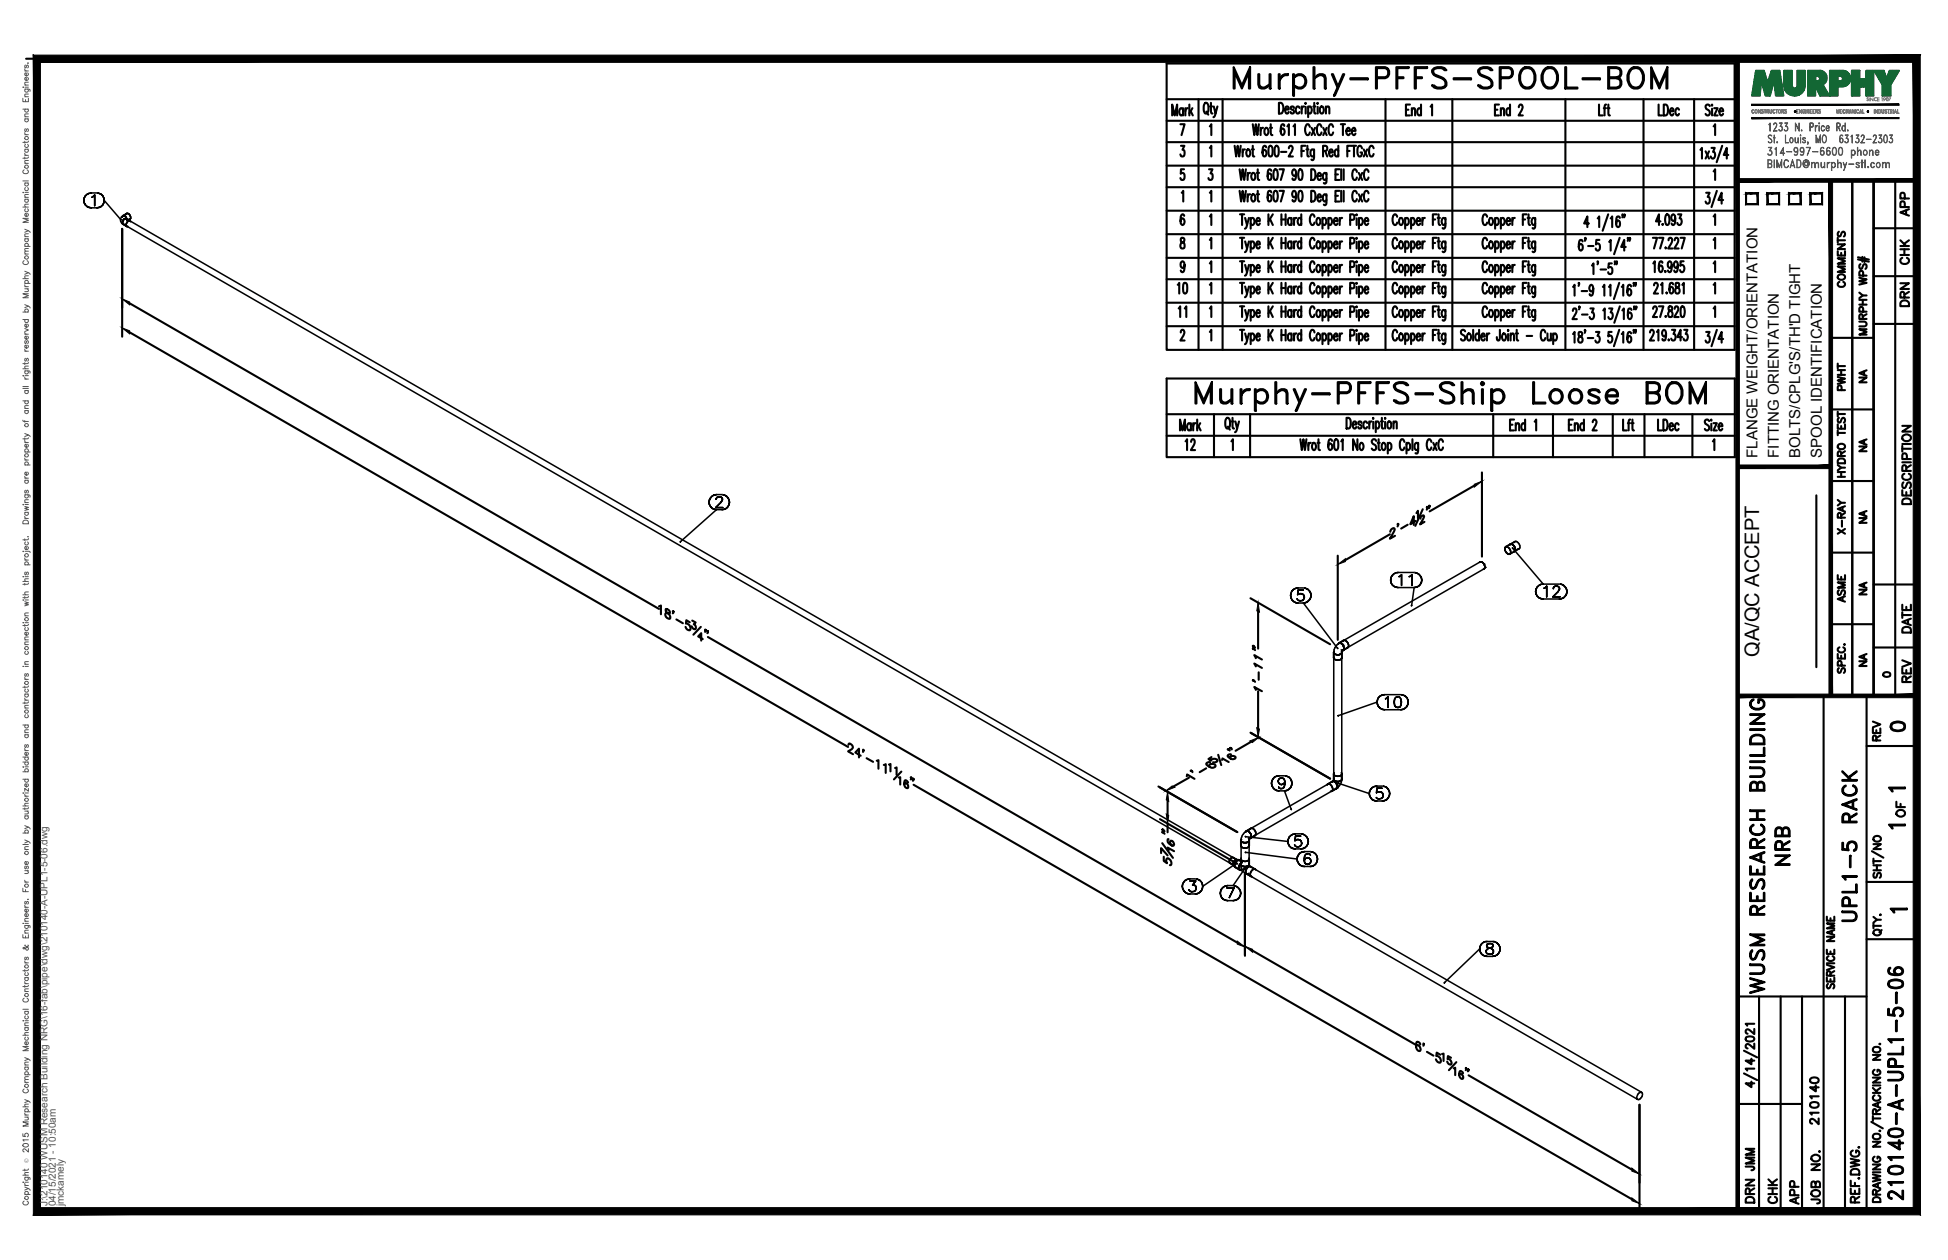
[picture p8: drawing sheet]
<svg xmlns="http://www.w3.org/2000/svg" width="432mm" height="279mm" viewBox="0 0 432 279" stroke-linecap="round" stroke-linejoin="round" font-family="sans-serif">
<defs><g id="words">
<g font-size="10.6">
<text x="272.3" y="22.6">Murphy-PFFS-SPOOL-BOM</text>
<text x="263.9" y="92.4">Murphy-PFFS-Ship Loose BOM</text>
</g>
<g font-size="6.6">
<text x="397.6" y="193" transform="rotate(-90 397.6 193)">NRB</text>
<text x="412.4" y="205.3" transform="rotate(-90 412.4 205.3)">UPL1-5 RACK</text>
<text x="391.9" y="221.5" transform="rotate(-90 391.9 221.5)">WUSM RESEARCH BUILDING</text>
<text x="422.6" y="267.1" transform="rotate(-90 422.6 267.1)">210140-A-UPL1-5-06</text>
</g>
<g font-size="5.3">
<text x="264.2" y="66.3" transform="rotate(-90 264.2 66.3)">10</text>
<text x="261.4" y="100.9">12</text>
<text x="417.7" y="163.3">0</text>
<text x="389.8" y="260.7" transform="rotate(-90 389.8 260.7)">JMM</text>
<text x="389.8" y="267.8" transform="rotate(-90 389.8 267.8)">DRN</text>
<text x="399.7" y="268.1" transform="rotate(-90 399.7 268.1)">APP</text>
</g>
<g font-size="4.9">
<text x="424" y="49" transform="rotate(-90 424 49)">APP</text>
<text x="424" y="59.6" transform="rotate(-90 424 59.6)">CHK</text>
<text x="409.9" y="64.9" transform="rotate(-90 409.9 64.9)">COMMENTS</text>
<text x="263.9" y="71.6" transform="rotate(-90 263.9 71.6)">11</text>
<text x="424" y="69.1" transform="rotate(-90 424 69.1)">DRN</text>
<text x="409.9" y="87.8" transform="rotate(-90 409.9 87.8)">PWHT</text>
<text x="424.4" y="112.9" transform="rotate(-90 424.4 112.9)">DESCRIPTION</text>
<text x="409.9" y="119.6" transform="rotate(-90 409.9 119.6)">X-RAY</text>
<text x="409.9" y="134.8" transform="rotate(-90 409.9 134.8)">ASME</text>
<text x="424.4" y="141.5" transform="rotate(-90 424.4 141.5)">DATE</text>
<text x="424.4" y="152.4" transform="rotate(-90 424.4 152.4)">REV</text>
<text x="417.7" y="165.5" transform="rotate(-90 417.7 165.5)">REV</text>
<text x="423" y="182.4" transform="rotate(-90 423 182.4)">OF</text>
<text x="403.9" y="250.5" transform="rotate(-90 403.9 250.5)">210140</text>
<text x="394.8" y="268.1" transform="rotate(-90 394.8 268.1)">CHK</text>
<text x="404.3" y="268.1" transform="rotate(-90 404.3 268.1)">JOB NO.</text>
</g>
<g font-size="4.4">
<text x="414.5" y="86.1" transform="rotate(-90 414.5 86.1)">NA</text>
<text x="414.5" y="101.2" transform="rotate(-90 414.5 101.2)">NA</text>
<text x="414.5" y="117.1" transform="rotate(-90 414.5 117.1)">NA</text>
<text x="414.5" y="133" transform="rotate(-90 414.5 133)">NA</text>
<text x="389.9" y="145.7" transform="rotate(-90 389.9 145.7)">QA/QC ACCEPT</text>
<text x="414.5" y="148.9" transform="rotate(-90 414.5 148.9)">NA</text>
</g>
<text font-size="4" x="416.3" y="151.3">0</text>
<g font-size="3.5">
<text x="417.3" y="176.7">1</text>
<text x="417.3" y="184.9">1</text>
<text x="417.7" y="203.6">1</text>
</g>
<g font-size="3.3">
<text x="389.5" y="101.5" transform="rotate(-90 389.5 101.5)">FLANGE WEIGHT/ORIENTATION</text>
<text x="394.3" y="101.5" transform="rotate(-90 394.3 101.5)">FITTING ORIENTATION</text>
<text x="399.1" y="101.5" transform="rotate(-90 399.1 101.5)">BOLTS/CPLG'S/TH'D TIGHT</text>
<text x="403.8" y="101.5" transform="rotate(-90 403.8 101.5)">SPOOL IDENTIFICATION</text>
</g>
<g font-size="2.2" fill="#545454">
<text x="10.5" y="267.5" transform="rotate(-90 10.5 267.5)">J:\210140 WUSM Research Building NRG\16-fab\pipe\dwg\210140-A-UPL1-5-06.dwg</text>
<text x="12.4" y="267.5" transform="rotate(-90 12.4 267.5)">04/15/2021 - 10:50am</text>
<text x="14.1" y="267.4" transform="rotate(-90 14.1 267.4)">jmckamely</text>
</g>
<text font-size="1.3" fill="#545454" x="6.3" y="257.9" transform="rotate(-90 6.3 257.9)">Ó</text>
</g></defs>
<!-- layer: HP-HWR-JT -->
<g fill="none" stroke="#000" stroke-width=".34">
<path d="M18.6 44.4l.1 .5-.1-.5M18.7 43.9l-.1 .5 .1-.5M18.7 44.9l.2 .5-.2-.5M18.9 43.5l-.2 .4 .2-.4M18.9 45.4l.4 .4-.4-.4M19.3 43.1l-.4 .4 .4-.4M19.3 45.8l.5 .2-.5-.2M19.8 42.9l-.5 .2 .5-.2M19.8 46l.5 .1-.5-.1M20.3 42.8l-.5 .1 .5-.1M20.3 46.1h1.1M20.3 42.8h1.1"/>
<path d="M20.4 43.7l.2-.1-.2 .1M20.6 43.6l.4-.3-.4 .3M21 43.3v2.3v-2.3M21.4 46.1l.6-.1-.6 .1M22 42.9l-.6-.1 .6 .1M22 46l.4-.2-.4 .2M22.4 43.1l-.4-.2 .4 .2M22.4 45.8l.4-.4-.4 .4M22.8 43.5l-.4-.4 .4 .4M22.8 45.4l.2-.5-.2 .5M23 43.9l-.2-.4 .2 .4M23 44.9l.1-.5-.1 .5"/>
<path d="M23.1 44.4l-.1-.5 .1 .5M23.1 44.4l3.6 4.3M26.7 48.7l.2 .1zM27 48l.1 .2-.2-.1M27.2 49.2v.3zM27.2 49.2v-.1v.1M27.2 48v-.1v.1M27.2 49.5v.1M27.2 49.6l246.3 142.3-.1-.1M27.2 49.6v-.1v.1M27.2 49.1l.1-.2-.1 .2M27.2 47.9l.2-.1z"/>
<path d="M27.2 49.1l-.1 .3M27.2 49.7l.3 .1M27.2 47.8l.4 .1 .4 .3M27.3 47.9a1 1 0 0 0-.6 .9 1 1 0 0 0 .6 .9M27.3 49.7h.1M27.3 48.9l.1-.1-.1 .1M27.4 48.8l.1-.2-.1 .2M27.4 49.7h.1M27.4 47.8h.1h-.1M27.4 48.8l-.1 .1M27.5 48.6l-.4 .8M27.5 48.6l.1-.1-.1 .1"/>
<path d="M27.5 47.8l.1 .1-.1-.1M27.5 48.6l-.1 .2M27.6 48.5l-.1 .1M27.6 47.9l.2 .1M27.8 48l.2 .2M27.8 48.5h-.2M27.8 48.5h.2M27.9 48.5h-.3M27.9 48.4l-.4 .2M27.9 48.4l.1 .1M28 48.5l246.2 142.2h-.2M28 47.5l.1-.2-1 .7"/>
<path d="M28 48.2l.1 .2-.1-.2M28 48.5l.1 .1M28 47.5l.1-.1-.8 .5M28 48.6l-.1-.1 .9 .5h-.2M28 48.5l.8 .5h-.3M28 48.5l.1 .2M28.1 48.4v.1M28.1 48.6h.1M28.1 50.2l.1 .1M28.1 50.2h.1M28.1 47.4h.2M28.1 47.3l.4 .1"/>
<path d="M28.2 48.7l-.1 .1h.2M28.3 50.2l-.1 .1M28.3 47.3l.2 .1M28.3 50.2h-.1M28.5 49l-.5 .7 .1 .5-.8-.5M28.5 49l-.3 .2a.7 .7 0 0 0-.1 1l-.9-.5-.1-.3M28.5 47.4l.2 .2M28.6 48.6h.1M28.7 48.6h.1l-.3 .2M28.7 47.6l.2 .3M28.7 48.6l-.1 .2M28.9 47.9l-.1 .7"/>
<path d="M28.9 47.9v.6M29 49.1l-.2-.1 .1 .2M157.2 111.4l.1 .5-.1-.5M157.3 110.9l-.1 .5 .1-.5M157.3 111.9l.2 .4-.2-.4M157.5 110.4l-.2 .5 .2-.5M157.5 112.3l.3 .4-.3-.4M157.8 110l-.3 .4 .3-.4M157.8 112.7l.5 .2-.5-.2M158.3 109.8l-.5 .2 .5-.2M158.3 112.9l.5 .1-.5-.1M158.7 112.6h1.5h-1.5"/>
<path d="M158.7 110.7v-.1v.1M158.7 110.6l.2-.2-.2 .2M158.8 109.7l-.5 .1 .5-.1M158.8 109.7h1.2M158.9 110.4l.1-.1-.1 .1M159 110.3l.2-.1-.2 .1M159.2 110.2h.5h-.5M159.7 110.2l.2 .1-.2-.1M159.8 111.4l-1.1 1.2 1.1-1.2M159.9 110.3l.1 .1-.1-.1M160 111.1l-.2 .3 .2-.3M160 110.4l.1 .2-.1-.2"/>
<path d="M160 113l.6-.1-.6 .1M160 113h-1.2l-7.9 7.1M160.1 110.9l-.1 .2 .1-.2M160.1 110.6v.3v-.3M160.6 109.8l-.6-.1 .6 .1M160.6 112.9l.4-.2-.4 .2M161 110l-.4-.2 .4 .2M161 112.7l.4-.4-.4 .4M161.4 110.4l-.4-.4 .4 .4M161.4 112.3l.2-.4-.2 .4M161.6 110.9l-.2-.5 .2 .5M161.6 111.9l.1-.5-.1 .5"/>
<path d="M161.7 111.4l-.1-.5 .1 .5M150.7 120.2l.2-.1zM286.1 132l.1 .5-.1-.5M286.2 131.5l-.1 .5 .1-.5M286.2 132.5l.2 .5-.2-.5M286.4 131l-.2 .5 .2-.5M286.4 133l.4 .4-.4-.4M286.8 130.7l-.4 .3 .4-.3M286.8 133.4l.4 .2-.4-.2M287.2 130.5l-.4 .2 .4-.2M287.2 133.6l.5 .1-.5-.1M287.6 133l-.1-.2 .1 .2"/>
<path d="M287.6 131.9l.2-.1-.2 .1M287.7 130.4l-.5 .1 .5-.1M287.7 133.7h1.2M287.7 130.4h1.2M287.8 130.8l-.2 1.1 .2-1.1M287.8 133.1l-.2-.1 .2 .1M287.8 131.8l.3-.2-.3 .2M288.1 133.2l-.3-.1 .3 .1M288.1 131.6h.3h-.3M288.4 133.2h-.3h.3M288.4 131.6l.4 .2-.4-.2M288.8 133.1l-.4 .1 .4-.1"/>
<path d="M288.8 131.8l.2 .2-.2-.2M288.9 130.8h-1.1h1.1M288.9 133.7l.5-.1-.5 .1M288.9 133.7l7.5 10M289 132.9l-.2 .2 .2-.2M289 132l.1 .3-.1-.3M289.1 132.3l-.1 .6zM289.4 130.5l-.5-.1 .5 .1M289.4 133.6l.5-.2-.5 .2M289.9 130.7l-.5-.2 .5 .2M289.9 133.4l.4-.4-.4 .4M290.3 131l-.4-.3 .4 .3"/>
<path d="M290.3 133l.2-.5-.2 .5M290.5 131.5l-.2-.5 .2 .5M290.5 132.5l.1-.5-.1 .5M290.6 132l-.1-.5 .1 .5M308.3 128.6v.5v-.5M308.3 128.1v.5v-.5M308.3 129.1l.3 .5-.3-.5M308.6 127.7l-.3 .4 .3-.4M308.6 129.6l.3 .4-.3-.4M308.9 127.3l-.3 .4 .3-.4M308.9 130l.5 .2-.5-.2M309.4 127l-.5 .3 .5-.3"/>
<path d="M309.4 130.2l.5 .1-.5-.1M309.9 126.9l-.5 .1 .5-.1M309.9 130.3h3.6M309.9 126.9h3.6M310.1 127.9l.2-.1-.2 .1M310.3 127.8l.4-.3-.4 .3M310.7 127.5v2.3v-2.3M312.4 127.9l.2-.1-.2 .1M312.6 127.8l.4-.3-.4 .3M313 127.5v2.3v-2.3M313.5 130.3l.5-.1-.5 .1M313.5 130.3l-.6 4.1v-.2"/>
<path d="M314 127l-.5-.1 .5 .1M314 130.2l.4-.2-.4 .2M314.4 127.3l-.4-.3 .4 .3M314.4 130l.4-.4-.4 .4M314.8 127.7l-.4-.4 .4 .4M314.8 129.6l.3-.5-.3 .5M315.1 128.1l-.3-.4 .3 .4M315.1 129.1l.1-.5-.1 .5M315.2 128.6l-.1-.5 .1 .5M327.9 124.7l.2-.1-.2 .1M327.9 124.7l.2-.1-31.3 18M328.1 124.6h.2z"/>
<path d="M328.2 124.6h.1M328.3 124.6l.2 .1-.2-.1M328.3 124.6l.4 .1M328.5 124.7h.2h-.2M328.7 124.7l.3 .4-.2-.2M328.7 124.7l.1 .2M328.8 124.9l.3 .6M329 126.1h.1M329 126.1l-31.4 18.1M329 125.3v-.2v.2M329 126.1l.1-.2-.1 .2M329.1 125.5l-.1-.2 .1 .2"/>
<path d="M329.1 125.7v.2M329.1 125.7l.2 .1zM329.1 125.9l-.1 .2M329.1 125.5v.4M333.6 121.7l.1 .4zM333.7 122.3v-.2l.1 .2M333.7 121.2h.3l.5 .4M333.7 122.3l.5 .5M333.8 122.3l.6 .6h.3M333.8 121.3l.4 .1M334.5 121.6l.3 .6-.1 .6M334.5 121.6l.4 .6v.4l-.2 .3"/>
<path d="M334.8 120.6h.3M334.8 120.7l-.1 .1M334.9 120.7l.7 .3-.4-.3M334.9 120.7l.5 .1 .3 .4M334.9 120.7h-.1M335.1 120.6l-.3 .1M335.1 120.6l.1 .1M335.2 121.5l.2 .1zM335.2 120.7l.5 .5M335.4 121.6l6.7 7.9M335.7 120.3l.1-.2-2 1.2M335.7 120.2l.1-.1-2.1 1.1-.1 .5 .2-.4"/>
<path d="M335.7 121.2l-.1-.2 .1 .2M335.7 121.2l.2 .5M335.8 120.1a1.09 1.09 0 0 1 .9 1.6M335.8 122.2l-1.1 .7M335.9 121.7l-.1 .5M335.9 122l-.1 .2M335.9 121.7v.3M336.5 121.7h.2l-2.3 1.2M336.6 121.7h.1l-1 .6 .2-.3M340.4 131.2l.1 .5-.1-.5M340.5 130.7l-.1 .5 .1-.5M340.5 131.7l.2 .5-.2-.5"/>
<path d="M340.7 130.2l-.2 .5 .2-.5M340.7 132.2l.4 .3-.4-.3M341.1 129.8l-.4 .4 .4-.4M341.1 132.5l.5 .2-.5-.2M341.6 129.6l-.5 .2 .5-.2M341.6 132.7l.5 .1-.5-.1M342.1 129.5l-.5 .1 .5-.1M342.1 132.8h3.5M342.1 129.5h3.5M342.3 130.4l.2-.1-.2 .1M342.5 130.3l.3-.3-.3 .3M342.8 130v2.4v-2.4"/>
<path d="M344.2 132.4h1.6h-1.6M344.3 130.5v-.1v.1M344.3 130.4l.1-.2-.1 .2M344.4 130.2l.1-.1-.1 .1M344.5 130.1l.2-.1-.2 .1M344.7 130h.5h-.5M345.2 130l.2 .1-.2-.1M345.3 131.2l-1.1 1.2 1.1-1.2M345.4 130.1l.2 .1-.2-.1M345.6 130.9l-.3 .3 .3-.3M345.6 130.2l.1 .2-.1-.2M345.6 132.8l.5-.1-.5 .1"/>
<path d="M345.7 130.7l-.1 .2 .1-.2M345.7 130.4v.3v-.3M346.1 129.6l-.5-.1 .5 .1M346.1 132.7l.5-.2-.5 .2M346.6 129.8l-.5-.2 .5 .2M346.6 132.5l.4-.3-.4 .3M347 130.2l-.4-.4 .4 .4M347 132.2l.2-.5-.2 .5M347.2 130.7l-.2-.5 .2 .5M347.2 131.7l.1-.5-.1 .5M347.3 131.2l-.1-.5 .1 .5M295.6 145.9l.1 .1"/>
<path d="M295.6 144.7l.1 .1M295.6 146l.2 .1M295.6 144.8l.2 .1M295.7 144.4l-.1 1.5v-.2M295.7 146.1l.4 .2 .7 .1M295.7 144.9l.4 .2 .7 .1M295.8 144.4l-.1 .2a.78 .78 0 0 0 1.1 .6h-.5l-.5-.3M295.8 144.4l-.2 .3v28.1M295.8 146.1l1 .2M296.4 143.7l.1 .1zM296.5 158.7h.2zM296.8 145.2l.2-.1-.2 .1"/>
<path d="M296.8 142.6a1.11 1.11 0 0 1 1 1.6M296.8 142.6h.5M297 142.6h.1h-.1M297 145.1l.2-.1-.2 .1M297.1 142.6h.2zM297.2 145l.1-.1-.1 .1M297.2 142.5l.1 .1M297.3 144.9l.1-.1-.1 .1M297.3 142.6a1.53 1.53 0 0 1 .6 1.3M297.3 142.4v.3l.1 .1M297.3 144.1l-.1 .2h.1M297.4 144.5h.1"/>
<path d="M297.4 144.6v.1v-.1M297.4 144.8v-.1v.1M297.4 144.5v.1M297.4 144.6v1.3v-.2M297.4 144.6h.1M297.4 145.9l-.1 .2-.5 .3M297.4 144.6v28.2M297.5 144.8l-.7 .4M297.5 144.2h.1M297.6 144.3h.1M297.6 144.3l-.1 .2v1.5l-.5 .3M297.7 142.1l.1-.1-1 .6-.1 .2 .3-.2h-.2"/>
<path d="M297.7 144.2l-.1 .1M297.7 144.2l1.1-.6-1 .6M297.7 144.2h-.1M297.8 142.1l-1 .5a2.57 2.57 0 0 0-1.2 2.1v1.2l.1-.2M297.8 144.2l-.2 .1M297.8 142l.7 .2 .4 .6M297.8 142.1l.6 .1 .5 .6M297.9 143.7v.2M297.9 143.9l-.2 .3M298.9 142.8v.4l-.2 .4M298.9 142.8v.6l-.1 .2M305.3 155.7v.5v-.5"/>
<path d="M305.3 155.7l-8.6 3M305.3 155.2v.5v-.5M305.3 156.2l.2 .5-.2-.5M305.5 154.7l-.2 .5 .2-.5M305.5 156.7l.4 .3-.4-.3M305.9 154.3l-.4 .4 .4-.4M305.9 157l.5 .3-.5-.3M306.4 154.1l-.5 .2 .5-.2M306.4 157.3l.5 .1-.5-.1M306.9 154l-.5 .1 .5-.1M306.9 157.4h3.6M306.9 154h3.6"/>
<path d="M307.1 155l.2-.2-.2 .2M307.3 154.8l.4-.3-.4 .3M307.7 154.5v2.4v-2.4M309.1 155.5v.4v-.4M309.1 155.9v.5v-.5M309.1 155v.5v-.5M309.1 156.4l.3 .4-.3-.4M309.4 154.6l-.3 .4 .3-.4M309.4 156.8l.3 .1-.3-.1M309.7 154.5l-.3 .1 .3-.1M309.7 156.9h.3h-.3M310 154.5h-.3h.3"/>
<path d="M310 156.9l.3-.1-.3 .1M310.3 154.6l-.3-.1 .3 .1M310.3 156.8l.2-.4-.2 .4M310.5 155l-.2-.4 .2 .4M310.5 157.4l.5-.1-.5 .1M310.5 156.4l.1-.5-.1 .5M310.5 155l.1 .9zM311 154.1l-.5-.1 .5 .1M311 157.3l.5-.3-.5 .3M311.5 154.3l-.5-.2 .5 .2M311.5 157l.4-.3-.4 .3M311.9 154.7l-.4-.4 .4 .4"/>
<path d="M311.9 156.7l.2-.5-.2 .5M312.1 155.2l-.2-.5 .2 .5M312.1 156.2l.1-.5-.1 .5M312.2 155.7l-.1-.5 .1 .5M281.8 173.7l.1 .5-.1-.5M281.9 173.2l-.1 .5 .1-.5M281.9 174.2l.3 .5-.3-.5M282.2 172.7l-.3 .5 .3-.5M282.2 174.7l.3 .3-.3-.3M282.5 172.3l-.3 .4 .3-.4M282.5 175l.5 .3-.5-.3M283 172.1l-.5 .2 .5-.2"/>
<path d="M283 175.3l.5 .1-.5-.1M283.3 173.3v-.1v.1M283.3 173.2l.1-.4-.1 .4M283.4 173.6l-.1-.3 .1 .3M283.4 172.8l.3-.2-.3 .2M283.5 172l-.5 .1 .5-.1M283.5 174.8l-.1-.3 .1 .3M283.5 175.4h1.2M283.5 172h1.2M283.7 173.8l-.3-.2 .3 .2M283.7 172.6l.3-.1-.3 .1M283.9 174.9l-.4-.1 .4 .1"/>
<path d="M284 174l-.3-.2 .3 .2M284 172.5h.1h-.1M284.1 174.9h-.2h.2M284.1 174h-.1h.1M284.1 172.5l.4 .1-.4-.1M284.5 173.8l-.4 .2 .4-.2M284.5 174.8l-.4 .1 .4-.1M284.5 172.6l.2 .2-.2-.2M284.7 173.6l-.2 .2 .2-.2M284.7 174.4l-.2 .4 .2-.4M284.7 172.8l.1 .5-.1 .3 .1-.3zM284.7 175.4l.5-.1-.5 .1"/>
<path d="M284.7 175.4l1.5 4M284.8 173.8l-.1 .6 .1-.6M284.8 173.3v.5v-.5M285.2 172.1l-.5-.1 .5 .1M285.2 175.3l.5-.3-.5 .3M285.7 172.3l-.5-.2 .5 .2M285.7 175l.4-.3-.4 .3M286.1 172.7l-.4-.4 .4 .4M286.1 174.7l.2-.5-.2 .5M286.2 179.4v.2zM286.3 173.2l-.2-.5 .2 .5M286.3 174.2l.1-.5-.1 .5"/>
<path d="M286.4 173.7l-.1-.5 .1 .5M294.3 173.8a1.04 1.04 0 0 1 .9 1.6M294.3 173.9l-.1 .2M295.1 173.5l.2-.2-1.1 .7M295.3 173.4v-.1l-19 11h.1M295.3 175.5h-.3M295.3 173.3l-1 .6a1.02 1.02 0 0 1 1 .5 1.02 1.02 0 0 1 0 1.1M295.4 173.2h.1M295.4 173.2l-.1 .1M295.5 173.3h-.2M295.5 173.2l-.2 .1M295.5 173.2l.3 .1"/>
<path d="M295.6 172.8l.1-.1a.74 .74 0 0 0 1.1 .6h-.5l-.5-.3M295.6 172.9l-.2 .3M295.6 172.9h.1M295.6 171.6v1.3M295.6 171.6l.1 .1M295.6 172.8l.1 .1M295.6 172.9l.2 .1M295.7 171.4l-.1 .2M295.7 172.5l-.1 .3M295.7 171.9l.4 .2h.7M295.7 173l.6 .3h.7M295.8 171.9l-.2-.3v1.3"/>
<path d="M295.8 171.9l.5 .2h.5M295.8 171.4l-.2 .2M295.8 173.3l.6 .7M295.8 173.3l.2 .1M295.8 173.3l.2 .2M295.9 173.1l-.1 .2-.1-.1M296 174.9h.3l-1 .6M296 173.5l.2 .3M296 173.4l.3 .4M296.2 174.8l-1.3 .7M296.2 174.8l-19 11M296.3 173.8l.1 .2"/>
<path d="M296.4 174v.2M296.4 174.7l-.2 .1M296.4 174v.6M296.4 174.2v.5M296.4 174.6v.1M296.4 174.2v.4M296.4 174.6l-.1 .3M296.7 173.7l-.2-.1 7 2.4M296.8 173.3l.4-.2zM296.8 172.1l.4-.1 .3-.4v1.3l-.5 .4M297.2 173.1l.1-.1-.1 .1M297.2 172l-.4 .1"/>
<path d="M297.3 173l.1-.1-.1 .1M297.3 171.9l.1-.3v1.2a2.47 2.47 0 0 1-1.2 2M297.3 171.4l.1 .2M297.3 172.2l-.1 .2h.1M297.3 172.5l.2 .3M297.4 172.9v-.1v.1M297.4 171.4l.1 .2M297.4 172.8v-.1v.1M303.5 176l.1 .5-.1-.5M303.6 175.5l-.1 .5 .1-.5M303.6 176.5l.3 .4-.3-.4M303.9 175l-.3 .5 .3-.5"/>
<path d="M303.9 176.9l.3 .4-.3-.4M304.2 174.6l-.3 .4 .3-.4M304.2 177.3l.5 .2-.5-.2M304.7 174.4l-.5 .2 .5-.2M304.7 177.5l.5 .1-.5-.1M305.1 176.9l-.1-.2 .1 .2M305.1 175.8l.1-.1-.1 .1M305.2 174.3l-.5 .1 .5-.1M305.2 174.8l-.1 1 .1-1M305.2 177l-.1-.1 .1 .1M305.2 175.7l.3-.1-.3 .1M305.2 177.6h1.2"/>
<path d="M305.2 174.3h1.2M305.5 177.2l-.3-.2 .3 .2M305.5 175.6h.4h-.4M305.9 177.2h-.4h.4M305.9 175.6l.3 .1-.3-.1M306.2 177l-.3 .2 .3-.2M306.2 175.7l.3 .2-.3-.2M306.4 174.8h-1.2h1.2M306.4 177.6l.5-.1-.5 .1M306.5 176.8l-.3 .2 .3-.2M306.5 175.9l.1 .4-.1-.4M306.6 176.3l-.1 .5z"/>
<path d="M306.9 174.4l-.5-.1 .5 .1M306.9 177.5l.5-.2-.5 .2M307.4 174.6l-.5-.2 .5 .2M307.4 177.3l.3-.4-.3 .4M307.7 175l-.3-.4 .3 .4M307.7 176.9l.3-.4-.3 .4M308 175.5l-.3-.5 .3 .5M308 176.5v-.5v.5M308 176v-.5v.5M262.1 196.5l.1 .5-.1-.5M262.2 196l-.1 .5 .1-.5M262.2 197l.2 .5-.2-.5"/>
<path d="M262.4 195.6l-.2 .4 .2-.4M262.4 197.5l.3 .4-.3-.4M262.7 195.2l-.3 .4 .3-.4M262.7 197.9l.5 .2-.5-.2M263.2 195l-.5 .2 .5-.2M263.2 198.1l.6 .1-.6-.1M263.6 197.3l.2 .3zM263.8 194.9l-.6 .1 .6-.1M263.8 195.4h1.2h-1.2M263.8 197.6l.6 .1zM263.8 198.2h1.2M263.8 194.9h1.2"/>
<path d="M264.4 196.2h.3h-.3M264.7 196.2l.2 .2-.2-.2M264.8 197.6l-.4 .1 .4-.1M264.9 196.4l.1 .1-.1-.1M265 198.2l.5-.1-.5 .1M265 195.4l-.6 .8 .6-.8M265 197.4l-.2 .2 .2-.2M265 196.5l.1 .3-.1-.3M265.1 196.8l-.1 .6zM265.5 195l-.5-.1 .5 .1M265.5 198.1l.4-.2-.4 .2M265.9 195.2l-.4-.2 .4 .2"/>
<path d="M265.9 197.9l.4-.4-.4 .4M266.3 195.6l-.4-.4 .4 .4M266.3 197.5l.2-.5-.2 .5M266.5 196l-.2-.4 .2 .4M266.5 197l.1-.5-.1 .5M270.5 198.1l.1 .5-.1-.5M270.6 197.6l-.1 .5 .1-.5M270.6 198.6l.2 .4-.2-.4M270.8 197.1l-.2 .5 .2-.5M270.8 199l.4 .4-.4-.4M271.2 196.7l-.4 .4 .4-.4M271.2 199.4l.4 .2-.4-.2"/>
<path d="M271.6 196.5l-.4 .2 .4-.2M271.6 199.6l.5 .1-.5-.1M271.9 196.9h1.6h-1.6M272.1 196.4l-.5 .1 .5-.1M272.1 199.7h1.2M272.6 191.4l.3 .1M272.7 191.4l.8 .5M272.7 190.4l-.2 .8 1 .7-.2-.2a1.04 1.04 0 0 1 .7-1.1M272.7 191.4h.1M273 190.2l.2-.1 1 .6M273.3 199.7l.5-.1-.5 .1M273.4 190.1l.1 .2-.2-.1"/>
<path d="M273.5 196.9l-1.1 2.3 1.1-2.3M273.6 190.9l-.3 .6 .1 .3M273.7 192.3h.1M273.8 192.3l-.3-.5 .1-.4-.1 .4 .2 .5 1 .6-.1-.3M273.8 192.3l1 .5M273.8 192.3h.1M273.8 191l.2-.1-.4 .5zM273.8 196.5l-.5-.1 .5 .1M273.8 199.6l.5-.2-.5 .2M273.9 192.3l.2 .1M274 190.6h.2l-.8-.5a.78 .78 0 0 0-.7 .5 .78 .78 0 0 0 0 .8M274 191.5l.1-.1-7.5 5.1-.1-.5 .1 .5"/>
<path d="M274 190.7l-.3 .1M274 190.8l.5-.2 .5 .3M274.1 190.7l.6 .1a1.13 1.13 0 0 0-.9 1.5l-.4-.5M274.2 190.7h.1M274.2 190.6l.1 .1M274.3 196.7l-.5-.2 .5 .2M274.3 199.4l.4-.4-.4 .4M274.6 192.2v.4M274.6 192.6l.2 .2M274.6 192.2v.2M274.6 190.7l.1 .1M274.6 190.7h.2"/>
<path d="M274.7 190.8l.2 .1M274.7 197.1l-.4-.4 .4 .4M274.7 199l.2-.4-.2 .4M274.7 191.8l-.1 .4M274.7 192.9h.2M274.8 191.8l-.2 .6 .2 .4-.9-.5M274.8 192.8l1.5 .9-.1-.1M274.8 192.8l.1 .1M274.8 191.8l-.2 .2M274.8 190.8l.2 .2-.5-.3-.5 .2M274.9 192.9l-.1-.1 .1 .1M274.9 197.6l-.2-.5 .2 .5"/>
<path d="M274.9 198.6l.1-.5-.1 .5M275 198.1l-.1-.5 .1 .5M275 187.5l.1 .1M275 186.3l.2 .3 .5 .3M275 191.5l-.2 .3M275 191.4l-.3 .4M275.1 186.2v1.4M275.1 187.6a1.15 1.15 0 0 0 1.4 .4M275.1 191.8a1.24 1.24 0 0 0 1.7 .1M275.1 190.3l-.1 .2M275.1 191.5l-.1 .2M275.1 186.2v5.5v-.2"/>
<path d="M275.1 186.2l.1-.1a.57 .57 0 0 0 .1 .7 .57 .57 0 0 0 .7 0l.8-.2M275.1 191.7v.6l.3 .6 1.4-.9M275.1 191.5a.98 .98 0 0 0 1.7 .4v-.4M275.1 186.2l.1 .4 .5 .2M275.1 190.4v1.6M275.1 191.8l.9 .4 .8-.3M275.1 190.3h.1M275.2 191.1v.2l.1-.1M275.2 190.7l.5 .3-.7-.5 .1 1.3M275.2 186.1l-.1 .1M275.2 191.1v.2M275.2 191.2l.2 .1-.2-.1"/>
<path d="M275.7 186.8h.5M275.9 192.6l.1-.1zM275.9 192.6l-2.6 3.8h-1.2M276 189h.1zM276 191h-.3h.3M276 191h.2M276.1 185.5h-.1l9.5 1.1M276.1 184.5l.1-.1-.1 .1M276.1 189l11.4 1.5M276.1 193.5l.1 .1M276.2 184.4l.1-.1-.1 .1M276.2 191l.7-.5v1.2l-.1 .2"/>
<path d="M276.3 184.3h.2zM276.3 184.3l.2-.1 .5 .4M276.3 192.7l-.2 .4 .1 .5M276.3 192.7l-.2 .8M276.3 193.7l.1 .1M276.3 193.8h.1M276.4 192.5l-.1 .2M276.4 184.3h.1M276.5 186.8l-.3 .1M276.5 184.3h.2h-.2M276.5 184.3h.2M276.6 192.3l-.2 .2"/>
<path d="M276.7 193.8l.1-.1v.2M276.8 185.8l-.2 .2h.2M276.8 192.2l-.4 .3M276.8 191.9l.4 .3h-.4M276.8 192.2l.5 .1M276.8 186.6l-.2 .1M276.8 184.1l-.1 .2-.1-.1M276.8 186.2h.1M276.8 190.7l-.6 .3M276.8 186.5l.1-.2-.1 5.5 .1-1.3-.1 .1M276.8 186.2v.4M276.8 191.5l.1 .5"/>
<path d="M276.8 186.5v.1M276.8 186.2l.1 .1M276.8 190.3l.1 .2-.1-.1M276.9 186.3v1.2M276.9 184.4l.3 .4-.2-.2M276.9 187.5l-.3 .4M276.9 186.3l-.1 .2M276.9 187.4v.1M276.9 191.5v.2l-.1-.2M276.9 186.2v1.3l-.1-.1M276.9 187.5a1.12 1.12 0 0 1-1.8 .1M276.9 186.3l-.1 .3-.6 .2"/>
<path d="M276.9 186.1v.1M277 186l-.1 .1M277 185.9h.1M277 186h.1M277 184.6l.3 .4M277.1 185.9h.1M277.1 185.9l-.1 .1M277.1 183.8l.2-.1-1.2 .6v.2M277.2 183.8l.1-.1-1 .6a2.4 2.4 0 0 0-1.2 2v1.2M277.2 192.2l1 .6-.3-.1M277.2 192.2l86.7 50a1.06 1.06 0 0 0-.9 1.6l-86.7-50.1M277.2 185.9h-.1"/>
<path d="M277.2 185.8l-.2 .1M277.2 192.2l.1 .1M277.2 192.1l.1 .1M277.3 185l-.1-.2 .2 .6-.2 .5M277.3 185v.6M277.3 185.6l-.2 .3M277.3 185.2v.4M277.3 194.4h.2M277.3 194.3h.1M277.4 193.1a.91 .91 0 0 0-.1 1.3l-1.2-.9M277.6 183.7h-.3M277.6 183.6l.5 .5"/>
<path d="M277.6 183.6l-.3 .1M277.6 192.9a1.11 1.11 0 0 0-.3 1.4l-1-.6M277.6 192.9l.3-.2h.3l-1-.6a1.1 1.1 0 0 0-1.1 1.4M277.7 183.7l.4 .3M278.1 185.3l.1-.1-1 .6M278.1 185.4l.1-.1-1 .6M278.1 184.1l.3 .5M278.1 184l.2 .4M278.2 192.8l.1 .1M278.2 192.7l.2 .2M278.3 184.6l-.1 .6M278.4 184.6l-.2 .7"/>
<path d="M285.5 186.6l.1 .5-.1-.5M285.6 186.1l-.1 .5 .1-.5M285.6 187.1l.2 .5-.2-.5M285.8 185.6l-.2 .5 .2-.5M285.8 187.6l.4 .3-.4-.3M286.2 185.2l-.4 .4 .4-.4M286.2 187.9l.4 .3-.4-.3M286.6 185l-.4 .2 .4-.2M286.6 188.2h.5h-.5M287 187.6v-.3v.3M287 186.4l.2-.1-.2 .1M287.1 184.9l-.5 .1 .5-.1"/>
<path d="M287.1 188.2h1.2M287.1 184.9h1.2M287.2 185.4l-.2 1 .2-1M287.2 187.6h-.2h.2M287.2 186.3l.3-.1-.3 .1M287.5 187.8l-.3-.2 .3 .2M287.5 186.2h.4h-.4M287.5 190.5l.1 .5-.1-.5M287.6 190l-.1 .5 .1-.5M287.6 191l.3 .5-.3-.5M287.9 187.8h-.4h.4M287.9 186.2l.3 .1-.3-.1"/>
<path d="M287.9 189.5l-.3 .5 .3-.5M287.9 191.5l.3 .3-.3-.3M288.2 187.6l-.3 .2 .3-.2M288.2 186.3l.2 .2-.2-.2M288.2 189.1l-.3 .4 .3-.4M288.2 191.8l.5 .3-.5-.3M288.3 185.4h-1.1h1.1M288.3 188.2h.6h-.6M288.4 187.4l-.2 .2 .2-.2M288.4 186.5l.1 .4-.1-.4M288.5 186.9l-.1 .5zM288.7 188.9l-.5 .2 .5-.2"/>
<path d="M288.7 192.1h.5h-.5M288.9 185l-.6-.1 .6 .1M288.9 188.2l.4-.3-.4 .3M289.1 190.3v.6v-.6M289.2 188.8l-.5 .1 .5-.1M289.2 189.8l-.1 .5 .1-.5M289.2 190.5v.8zM289.2 191.3l.3 .3-.3-.3M289.2 192.1h1.2M289.2 188.8h1.2M289.3 185.2l-.4-.2 .4 .2M289.3 187.9l.4-.3-.4 .3"/>
<path d="M289.5 189.4l-.3 .4 .3-.4M289.5 190.3l-.3 .2 .3-.2M289.5 191.6l.3 .1-.3-.1M289.7 185.6l-.4-.4 .4 .4M289.7 187.6l.2-.5-.2 .5M289.8 189.3l-.3 .1 .3-.1M289.8 190.2l-.3 .1 .3-.1M289.8 191.7h.1M289.9 190.2h.1M289.9 191.7l.3-.1-.3 .1M289.9 186.1l-.2-.5 .2 .5M289.9 187.1l.1-.5-.1 .5"/>
<path d="M290 186.6l-.1-.5 .1 .5M290 189.3h-.2h.2M290.2 190.3l-.3-.1 .3 .1M290.2 191.6l.3-.3-.3 .3M290.4 189.4l-.4-.1 .4 .1M290.4 192.1h.5h-.5M290.5 190.5l-.3-.2 .3 .2M290.5 189.6l-.1-.2 .1 .2M290.5 191.3l.1-.3-.1 .3M290.5 190.5l.1 .5zM290.9 188.9l-.5-.1 .5 .1M290.9 192.1l.5-.3-.5 .3"/>
<path d="M291.4 189.1l-.5-.2 .5 .2M291.4 191.8l.3-.3-.3 .3M291.7 189.5l-.3-.4 .3 .4M291.7 191.5l.3-.5-.3 .5M292 190l-.3-.5 .3 .5M292 191v-.5v.5M292 190.5v-.5v.5M320.2 217.9l-.1 .1zM328 210.4l.1 .5-.1-.5M328 210.4l-7.8 7.5M328.1 209.9l-.1 .5 .1-.5M328.1 210.9l.2 .5-.2-.5"/>
<path d="M328.3 209.5l-.2 .4 .2-.4M328.3 211.4l.4 .4-.4-.4M328.7 209.1l-.4 .4 .4-.4M328.7 211.8l.4 .2-.4-.2M329.1 208.8l-.4 .3 .4-.3M329.1 212l.5 .1-.5-.1M329.4 211.1v-.3v.3M329.4 210.8l.2-.2-.2 .2M329.6 211.4l-.2-.3 .2 .3M329.6 209.6v.2v-.2M329.6 209.8l.1 .2-.1-.2M329.6 210.6l.2-.2-.2 .2"/>
<path d="M329.6 208.8h-.5h.5M329.6 212.1h1.2M329.6 208.8h1.2M329.7 209.3l-.1 .3 .1-.3M329.7 211.5l-.1-.1 .1 .1M329.7 210l.2 .1-.2-.1M329.8 210.4l.3-.1-.3 .1M329.9 210.1l.5 .2-.5-.2M330 209.2l-.3 .1 .3-.1M330 211.6l-.3-.1 .3 .1M330.1 210.3l.5-.2-.5 .2M330.4 210.3l.3 .1-.3-.1"/>
<path d="M330.5 211.6h-.5h.5M330.5 209.2h-.5h.5M330.6 210.1l.2-.1-.2 .1M330.7 210.4l.2 .2-.2-.2M330.8 211.5l-.3 .1 .3-.1M330.8 209.3l-.3-.1 .3 .1M330.8 210l.1-.2-.1 .2M330.8 212.1l.5-.1-.5 .1M330.9 211.4l-.1 .1 .1-.1M330.9 209.6l-.1-.3 .1 .3M330.9 210.6l.1 .2-.1-.2M330.9 209.8v-.2v.2"/>
<path d="M331 211.1l-.1 .3 .1-.3M331 210.8v.3v-.3M331.3 208.8h-.5h.5M331.3 212l.5-.2-.5 .2M331.8 209.1l-.5-.3 .5 .3M331.8 211.8l.4-.4-.4 .4M332.2 209.5l-.4-.4 .4 .4M332.2 211.4l.2-.5-.2 .5M332.4 209.9l-.2-.4 .2 .4M332.4 210.9l.1-.5-.1 .5M332.5 210.4l-.1-.5 .1 .5M363.9 242.2a1.01 1.01 0 0 1 0 1.1 1.01 1.01 0 0 1-.9 .5"/>
</g>
<g fill="#000">
<circle cx="27.2" cy="49.5" r=".17"/>
<circle cx="27.6" cy="47.9" r=".17"/>
<circle cx="28.1" cy="48.6" r=".17"/>
<circle cx="329" cy="125.1" r=".17"/>
<circle cx="297.4" cy="142.8" r=".17"/>
<circle cx="297.6" cy="142.9" r=".17"/>
<circle cx="297.6" cy="144.3" r=".17"/>
<circle cx="297.7" cy="143.2" r=".17"/>
<circle cx="297.7" cy="144.2" r=".17"/>
<circle cx="295.3" cy="173.4" r=".17"/>
<circle cx="295.6" cy="173.3" r=".17"/>
<circle cx="295.8" cy="173.3" r=".17"/>
<circle cx="296.1" cy="174.9" r=".17"/>
<circle cx="296.4" cy="174" r=".17"/>
<circle cx="296.4" cy="174.7" r=".17"/>
<circle cx="296.4" cy="174.2" r=".17"/>
<circle cx="296.4" cy="174.6" r=".17"/>
<circle cx="274.6" cy="192.4" r=".17"/>
<circle cx="274.6" cy="192.6" r=".17"/>
<circle cx="274.6" cy="192.2" r=".17"/>
<circle cx="274.6" cy="192" r=".17"/>
<circle cx="274.8" cy="191.8" r=".17"/>
<circle cx="274.9" cy="191.6" r=".17"/>
<circle cx="274.9" cy="192.9" r=".17"/>
<circle cx="276.3" cy="193.7" r=".17"/>
<circle cx="276.7" cy="184.3" r=".17"/>
<circle cx="277" cy="185.9" r=".17"/>
<circle cx="277.2" cy="185.8" r=".17"/>
</g>
<!-- layer: PS-BDR -->
<g fill="#000" stroke="#000" stroke-width=".22">
<path d="M388.3 26.1v.2l32.6-.2zM388.3 26.3l32.6-.2v.2z"/>
<path d="M388.3 23.1v.3l32.6-.3zM388.3 23.4l32.6-.3v.3z"/>
<path d="M7.4 12.2v257.2l1.6-1.6zM7.4 12.2l1.6 1.6v254zM7.4 12.2l1.6 1.6 416.6-1.6zM9 13.8l416.6-1.6-1.5 1.6zM425.6 12.2l-1.5 1.6 1.5 255.6zM424.1 13.8l1.5 255.6-1.5-1.6zM7.4 269.4h418.2l-1.5-1.6zM9 267.8h415.1l-416.7 1.6z"/>
</g>
<!-- layer: PS-BDR-T -->
<g fill="none" stroke="#000" stroke-width=".47">
<path d="M415.3 40v114.3h-4.7v-114.2v114.2h-4.8v-114.2M387 42.9h2.6v2.4h-2.6zM391.8 42.9h2.6v2.4h-2.6zM396.6 42.9h2.5v2.4h-2.5zM401.3 42.9h2.6v2.4h-2.6zM411.8 57.5l2.5 .5M411.8 57.1l2.5 .5M412.4 58.6a.59 .59 0 0 0-.3 .5 .59 .59 0 0 0 .4 .5l.3-.1 .3-.8 .4-.1a.64 .64 0 0 1 0 1M412.8 57v1M413.3 57.1v1M405.8 74.9h9.5M412.1 71.3l1.4 .1a.52 .52 0 0 1 .2 .6 .52 .52 0 0 1-.4 .4h-1.2"/>
<path d="M412.1 61.6l1.7 .4-1.7 .3 1.7 .4-1.7 .4M412.1 67.5h1.7M412.1 66.5h1.7M412.1 64.9l.8 .6M412.9 70.7l-.1-.9-.4-.1-.3 .3v.7h1.7M412.9 66.5v1M413 69.1l-.1-.9-.5-.1-.3 .3v.7h1.7M413 61.1l-.1-.9-.5-.1-.3 .3v.7h1.7M413.8 73h-1.7l1.7 .6-1.7 .6h1.7M413.8 65.5h-.9l-.8 .6M413.8 69.7l-.9 .5M405.8 90.8h9.5"/>
<path d="M407.4 94.1v1h1.6v-1M407.4 96h1.6M407.4 91.3v1.1M407.4 95.4v1.1M407.4 91.8h1.6M407.4 98.7a.79 .79 0 0 1 1-.3 .79 .79 0 0 1 .5 .9 .78 .78 0 0 1-1 .3 .78 .78 0 0 1-.5-.9zM407.6 92.7a.59 .59 0 0 0-.3 .5 .59 .59 0 0 0 .4 .5l.3-.1 .3-.8 .4-.1a.65 .65 0 0 1 0 1M408.1 94.5v.6M402.6 109.8v38.1M405.8 106.7h9.5M407.4 105.7h1.6M407.4 104.7h1.6"/>
<path d="M407.4 103.1l.7 .6M407.4 102a.9 .9 0 0 1 1.6 .2v.5h-1.6zM408.1 101.1l-.1-.9-.3-.1-.3 .3v.7h1.6M408.1 104.7v1M409 103.7h-.9l-.7 .6M409 100.1l-.9 .5M405.8 122.5h9.5M405.8 138.4h9.5M407.4 145v1h1.6v-1M407.6 148.2a.59 .59 0 0 0-.3 .5 .59 .59 0 0 0 .4 .5l.3-.2 .3-.7 .4-.1a.65 .65 0 0 1 0 1M407.7 143.5a.59 .59 0 0 0-.3 .7 .59 .59 0 0 0 .6 .5h.4a.59 .59 0 0 0 .6-.5 .59 .59 0 0 0-.4-.7M408.1 145.4v.6"/>
<path d="M408.2 147.6l-.1-.9-.4-.2-.3 .4v.7h1.6M408.8 142.9h.2z"/>
</g>
<!-- layer: PS-DIM -->
<path d="M5.8 13h419" fill="none" stroke="#000" stroke-width=".47"/>
<!-- layer: 0 -->
<g fill="none" stroke="#000" stroke-width=".47">
<path d="M415.3 40v114.3M420.1 40v114.3M415.3 50.6h9.5M415.3 61.2h9.5M415.3 71.8h9.5M415.3 129.6h9.5M415.3 143.6h9.5M386.6 238l2.9 1.5M386.6 233l2.9 1.5M387 230l.8-.2a.85 .85 0 0 1 1.1 .6 1.14 1.14 0 0 1-1.9 0zM388.2 239.8v1.3l-1.2-.9h1.9M388.2 234.8v1.2l-1.2-.8h1.9"/>
<path d="M388.9 237h-1.9l.3 .4M388.9 231.4v1.2l-1-.8-.6-.3-.3 .2v.5l.4 .3M388.9 228.2v1.1l-1-.8-.6-.3-.3 .2v.5l.4 .3M388.9 227h-1.9l.3 .4"/>
</g>
<g fill="#000" stroke="#000" stroke-width=".22">
<path d="M384.8 13l.8 255.6v-255.6zM384.8 13l.8 255.6h-.8z"/>
<path d="M385.2 39.6v.8l39.6-.8zM385.2 40.4l39.6-.8v.8z"/>
<path d="M424.5 40l.8 114.3v-114.3zM424.5 40l.8 114.3h-.8z"/>
<path d="M385.2 153.9v.8l39.6-.8zM385.2 154.7l39.6-.8v.8z"/>
</g>
<!-- layer: PS-LOGO -->
<g fill="none" stroke="#545454" stroke-width=".22">
<path d="M5.1 19.3h.1zM5.5 19.8h.9l.2 .1v.4M5.5 15.3v.3l.3 .1M5.5 18.9h.8M5.5 15.7h.8M5.5 19.3h.8M5.7 19.8a.38 .38 0 0 0-.1 .5 .38 .38 0 0 0 .6 0 .38 .38 0 0 0-.1-.5M5.7 14.4l-.2 .3v.3h.3l.1-.4 .2-.2 .2 .3-.2 .4M6.1 17.2a.38 .38 0 0 1 .1 .5 .38 .38 0 0 1-.6 0 .38 .38 0 0 1 .1-.5h.1v.7M6.1 16.2a.38 .38 0 0 1 .1 .5 .38 .38 0 0 1-.6 0 .38 .38 0 0 1 .1-.5h.1v.6M6.2 13.9v.1zM6.3 18.2l-.8 .1v.3l.2 .3"/>
<path d="M5.1 21.8v.7h1.2v-.7M5.1 24.2h1.2M5.4 37.7a.43 .43 0 0 0-.3 .5 .43 .43 0 0 0 .4 .3h.3a.43 .43 0 0 0 .5-.3 .43 .43 0 0 0-.3-.5M5.5 34v.3l.3 .1M5.5 29.4v.3l.3 .2M5.5 31.3v.4M5.5 34.8v.4M5.5 36.2h.8M5.5 34.4h.8M5.5 33.1h.8M5.5 29.9h.8M5.5 26.4h.8"/>
<path d="M5.5 25.9h.8M5.5 21.4h.8M5.7 33.1a.38 .38 0 0 0-.1 .5 .38 .38 0 0 0 .6 0 .38 .38 0 0 0-.1-.5M5.7 32a.4 .4 0 0 0-.1 .6 .4 .4 0 0 0 .6 0 .4 .4 0 0 0-.1-.6M5.7 28.6l-.2 .2v.3h.3l.1-.4 .2-.1 .2 .2-.2 .4M5.7 26.4a.38 .38 0 0 0-.1 .5 .38 .38 0 0 0 .6 0 .38 .38 0 0 0-.1-.5M5.7 24.2a.38 .38 0 0 0-.1 .6 .38 .38 0 0 0 .6 0 .38 .38 0 0 0-.1-.6M5.7 22.1v.4M6.3 35.6h-.8v.3l.2 .3M6.3 34.8l-.3 .3h-.9M6.3 31.3l-.3 .3h-.9M6.3 25.3h-.8v.3l.2 .3"/>
<path d="M6.3 20.9h-.8v.3l.2 .2M391.9 34.2l.2 .2M392 36.3l.6-.1v-.6l-.6-.1v1.6l.6-.1v-.6h-.6M392.1 30a.44 .44 0 0 1 .7 .2 .38 .38 0 0 0-.6-.2 .38 .38 0 0 0-.1 .5l.4 .3a.46 .46 0 0 1 .2 .7 .46 .46 0 0 1-.7-.1 .41 .41 0 0 0 .6 .1 .41 .41 0 0 0 0-.6l-.6-.4zM392.3 33.3a.53 .53 0 0 1 .5 .8 .53 .53 0 0 1-.9 0 .47 .47 0 0 0 .7 .2l.2-.3M392.4 27.2l-.1 1.9v-1.7l-.2 .2zM392.4 36.3l.3 .1v.6l-.8 .2v-1.8l.8 .2v.6l-.3 .2M392.5 33.4a.51 .51 0 0 1 .3 .5 .51 .51 0 0 1-.3 .5M392.7 32.8l-.7-.1h.8l-.5 .7M392.7 32.7l-.5 .7 .4 .1 .2 .3M393.1 30.5l.4 .1zM393.1 29l.8 .1h-.8l.7-1.3-.2-.5h-.2l-.3 .4 .1-.3a.39 .39 0 0 1 .6 0 .39 .39 0 0 1 0 .5l-.7 1.2"/>
<path d="M393.3 35.4v1.8zM393.3 29.9v1.8zM393.4 33l.4-.3v1.7l-.1-1.6zM393.9 35.4l.5 1.5 .6-1.5v1.8l-.1-1.4-.5 1.4-.5-1.4v1.4zM393.9 31.4l.1 .3zM393.9 31.5l.1 .1zM394.4 28.8l.1 .2M394.7 27.9a.55 .55 0 0 1 .4 .7 .55 .55 0 0 1-.7 .4l-.1-.3 .4 .3 .3-.4M394.7 33.9l.9 .1h-1l.7-1.3v1.7v-1.5l-.6 1.1M394.8 28l.2 .5-.2 .5M395 27.3l-.6-.1h.6l-.3 .8M395 27.2l-.4 .8 .4 .1v.3"/>
<path d="M395.5 28.8l.2 .2M395.7 35.5a.47 .47 0 0 1 .7 .3l-.3-.3h-.3a1.08 1.08 0 0 0 0 1.6h.3l.3-.3a.44 .44 0 0 1-.4 .4 .44 .44 0 0 1-.5-.4l-.1-.7zM395.8 29.9v1.7l.7 .1h-.7zM395.8 27.9a.55 .55 0 0 1 .5 .7 .55 .55 0 0 1-.7 .4l-.1-.3 .4 .3 .4-.4M396 28l.3 .5-.3 .5M396 33.6l1.2 .1zM396.2 27.3l-.6-.1h.7l-.5 .8M396.2 27.2l-.4 .8 .3 .1 .2 .3M396.9 30.6a.57 .57 0 0 1 .7 .4 .57 .57 0 0 1-.4 .7l-.3-.1-.2-.4zM396.9 36.8h.8M397 30.6a.52 .52 0 0 1 .4 .5 .52 .52 0 0 1-.4 .5l-.2-.4zM397 36.7h.7"/>
<path d="M397.3 35.4l.6 1.8-.6-1.5-.5 1.5zM397.7 33.3l.3 .4 .3-.1 .2-.3M397.7 33.1l.3-.3h.3l.2 .3M397.8 34.3h.5M397.9 30.5l.1 1 .3 .1 .3-.2-.3 .3-.3-.1-.1-.2zM398 27.2l.8 1.6v-1.6v1.9l-.8-1.6v1.6zM398 32.8l-.3 .4 .3 .5M398.2 32.8a1.22 1.22 0 0 1 .1 1.6M398.3 35.4h.5a1.05 1.05 0 0 1 0 1.8h-.5zM398.3 35.5a.84 .84 0 0 1 .9 .5 .84 .84 0 0 1-.2 .9l-.7 .2zM398.5 33.5l-.2 .2a.49 .49 0 0 1-.6-.2 .49 .49 0 0 1 .1-.6 .49 .49 0 0 1 .7 0v.4a.81 .81 0 0 1-.5 1.1l-.3-.2 .1 .2M398.5 33.3l-.3 .4"/>
<path d="M398.6 30.5v1.2zM399 30l.1-.1v.3zM399.1 33.3l.3 .4 .3-.1 .1-.3M399.1 33.1l.3-.3h.3l.1 .3M399.1 30h.1M399.1 30.5v1.2zM399.1 34.3h.6M399.4 28.8v.3l-.1-.1zM399.4 28.9h.1M399.4 32.8a.51 .51 0 0 0-.3 .4 .51 .51 0 0 0 .3 .5M399.5 32.8a1.22 1.22 0 0 1 .1 1.6M399.6 31.5h.6"/>
<path d="M399.6 30.8l.6 .6-.2 .3-.4-.1v-.2l.1 .2M399.6 30.7h.6M399.7 30.6v.3M399.8 33.5l-.1 .2a.5 .5 0 0 1-.7-.5 .5 .5 0 0 1 .7-.4l.2 .5a.83 .83 0 0 1-.5 1.1l-.3-.2 .1 .2M399.8 33.3l-.3 .4M399.9 35.6a.74 .74 0 0 1 1 .2 .74 .74 0 0 1-.1 1l-.1-1 .1 .9a.68 .68 0 0 0-.3-1.2 .68 .68 0 0 0-.8 .9 .66 .66 0 0 0 .4 .7 .66 .66 0 0 0 .7-.2 .7 .7 0 0 1-.9 .1 .7 .7 0 0 1-.2-.8zM400 36l.2-.2 .4 .1 .1 .2-.5-.2-.2 .3 .1 .4 .4 .1 .2-.2-.1 .2-.4 .1-.2-.2zM400.1 30.6l.1 .2-.2-.3-.4 .1v.2l.6 .5M400.1 31.2v.4M400.7 31.5h.1M400.8 31.9l-.1-.5 .1 .4-.2 .2M400.8 31.7v.1"/>
<path d="M401.3 28.1l.6-.1v-.6l-.6-.1-.1 1.8v-1.9h.5l.2 .4v.4l-.2 .2h-.4M401.3 32.7l-.7 1.7 .7-1.7h-.9l.9 .1M401.6 36v1.2zM401.8 33.6l1.2 .1zM401.8 36.1h.5l.1 1.1-.2-1-.3-.1-.3 .3zM402.4 27.8v1.3zM402.5 29.9l.5 1.5 .5-1.5v1.8l-.1-1.4-.4 1.4-.4-1.4-.1 1.4zM402.6 36.1h.4l.1 1.1-.1-1-.3-.1-.3 .3zM402.6 27.9l.3-.1-.3 .2-.2 .4zM403.2 27.2l.1 .1v.2zM403.2 27.3h.1M403.2 27.8l.1 1.3z"/>
<path d="M403.5 34l.4 .4 .3-.1 .1-.3M403.5 33.8l.4-.4 .3 .1 .1 .3M403.6 36l.2 1 .3 .1 .3-.2-.3 .3-.4-.1zM403.7 32.8h.5M403.8 32.8l-.2 .2a1.17 1.17 0 0 0 .2 1.4M403.8 27.9l.4-.1 .2 .4-.2-.3a.54 .54 0 0 0-.4 .6 .54 .54 0 0 0 .4 .5l.2-.3-.2 .4h-.2l-.3-.5zM403.8 33.4l-.3 .5M404.1 33.4l.2 .5-.2 .5M404.1 30l.2-.1a.95 .95 0 0 1 .6 .9 .95 .95 0 0 1-.6 .9 1.24 1.24 0 0 1-.2-1.7zM404.1 30.1l.2-.1a.87 .87 0 0 1 .5 .8 .87 .87 0 0 1-.5 .8 1.19 1.19 0 0 1-.2-1.5zM404.2 32.8l.1 .1-.4-.2a1.42 1.42 0 0 0-.2 1.7 .49 .49 0 0 0 .6-.2 .49 .49 0 0 0-.1-.7 .49 .49 0 0 0-.7 .1M404.4 36l.1 1.2z"/>
<path d="M404.8 28.4h.6l-.2-.5a.54 .54 0 0 0-.4 .6 .54 .54 0 0 0 .4 .5l.2-.3-.2 .4a.63 .63 0 0 1-.4-.6 .63 .63 0 0 1 .4-.7l.3 .7h-.7M404.9 34l.3 .4 .3-.1 .2-.3M404.9 33.8l.3-.4 .3 .1 .2 .3M405 36l.1 1.2zM405.1 32.8h.5M405.1 32.8l-.1 .2a1.17 1.17 0 0 0 .2 1.4M405.2 33.4l-.3 .5M405.3 36.1l.3-.1-.5 .5zM405.4 33.4l.3 .5-.3 .5M405.5 32.8l.2 .1a.36 .36 0 0 0-.6-.1l-.2 .6v.8l.2 .2a.49 .49 0 0 0 .6-.2 .49 .49 0 0 0-.1-.7 .49 .49 0 0 0-.7 .1M406 36v1.8zM406.2 36.1a.53 .53 0 0 1 .7 .5 .53 .53 0 0 1-.7 .5l-.2-.2 .3 .2a.51 .51 0 0 0 .5-.5 .51 .51 0 0 0-.5-.5l-.3 .2z"/>
<path d="M406.3 32.8l.4-.1a1.13 1.13 0 0 1 0 1.7h-.1a1.28 1.28 0 0 1-.3-1.6zM406.3 34.3h.6M406.3 32.8h.6M406.4 32.8l-.2 .6 .2 1M406.8 32.8l.2 .6-.2 1M407.2 28.1l.6-.1v-.6l-.6-.1-.1 1.8v-1.9l.7 .1 .1 .7-.3 .2h-.4M407.3 35.4l.1 1.8zM407.5 28.2l.4 .9-.3-.9M407.6 36.1h.5l.1 1.1-.2-1-.3-.1-.3 .3zM407.7 32.8l.3-.1a1.13 1.13 0 0 1 0 1.7h-.1a1.28 1.28 0 0 1-.2-1.6zM407.7 34.3h.5M407.7 32.8h.5"/>
<path d="M407.8 32.8l-.2 .6 .2 1M407.8 31.3l.3 .3 .4-.3M407.8 31l.3-.3 .4 .3M408 30.1h.4M408 30l-.1 .3a1.28 1.28 0 0 0 .2 1.3M408.1 30.7l-.3 .4M408.2 32.8l.2 .6-.2 1M408.2 30.7l.3 .4-.3 .5M408.4 30l.1 .2a.33 .33 0 0 0-.5-.2l-.2 .7 .2 .9a.48 .48 0 0 0 .5-.5 .48 .48 0 0 0-.5-.4l-.2 .1M408.5 27.9l.3-.1 .2 .3-.2-.2a.54 .54 0 0 0-.5 .6 .54 .54 0 0 0 .5 .5l.2-.2-.2 .3-.5-.3zM409 27.2l.1 1.9zM409 37l-.5-1 .5 1.2"/>
<path d="M409 31.4l.1 .2M409.2 30.7l.4 .1 .1 .2M409.3 30.6a.53 .53 0 0 1 .4 .6 .53 .53 0 0 1-.7 .4v-.2a.36 .36 0 0 0 .6 .1l.1-.2M409.3 36l-.6 1.8zM409.4 30.7l.3 .4-.3 .5M409.6 28.8v.3zM409.6 28.9v.1zM409.6 30l-.6-.1h.7l-.4 .8M409.6 29.9l-.4 .8M409.8 36.4h1.1zM410.4 33.3v1.7zM410.6 33.3a.53 .53 0 0 1 .7 .6 .53 .53 0 0 1-.7 .5l-.2-.2 .3 .2a.51 .51 0 0 0 .5-.5 .51 .51 0 0 0-.5-.6l-.3 .2z"/>
<path d="M410.6 29.9l-.1 1.8v-1.6l-.2 .2zM411.3 31.4l.2 .2M411.5 37h.6M411.5 36.4l.6 .3v.2a.38 .38 0 0 1-.3 .3 .38 .38 0 0 1-.4-.3l.2 .2M411.5 36.2h.6M411.6 36.1v.3M411.6 30.6a.52 .52 0 0 1 .5 .6 .52 .52 0 0 1-.7 .4l-.1-.2a.36 .36 0 0 0 .6 .1l.2-.2M411.7 32.7l.1 1.7zM411.8 30.7l.3 .4-.1 .3-.2 .2M412 36.1l.1 .2a.38 .38 0 0 0-.3-.3 .38 .38 0 0 0-.4 .3l.7 .5M412 36.7v.4M412 33.3h.5v1.1v-.8l-.2-.3-.5 .3z"/>
<path d="M412 30l-.6-.1h.7l-.5 .8M412 29.9l-.4 .8 .3 .1 .2 .2M412.5 36l.5 .1zM412.5 31.6l.8 .1h-.8l.7-1.3-.2-.4h-.2l-.3 .3 .1-.2a.39 .39 0 0 1 .6-.1 .39 .39 0 0 1 0 .6l-.7 1.1M412.7 35.4l.1 1.8zM413.2 33.3a.54 .54 0 0 1 .7 .6 .54 .54 0 0 1-.7 .5l-.2-.5zM413.4 35.4l.1 1.8zM413.7 30.8l1 .1zM414 36.9l.2 .1-.1 .2zM414 37l.1 .1zM414.4 33.3v1.1zM414.6 33.3h.5l.1 1.1-.1-1-.3-.1-.4 .3z"/>
<path d="M414.7 36.3l.3-.3 .4 .1v.3v-.2a.46 .46 0 0 0-.7 .4 .46 .46 0 0 0 .7 .4v-.1l-.2 .3a.59 .59 0 0 1-.5-.3 .59 .59 0 0 1 0-.6zM415.2 31.6l.8 .1h-.9a1.94 1.94 0 0 0 .8-1.4l-.2-.3h-.3l-.2 .3 .1-.2 .4-.2 .2 .5-.7 1.3M415.7 33.8h.7l-.2-.5a.48 .48 0 0 0-.5 .6 .48 .48 0 0 0 .6 .4l.1-.2-.1 .3a.53 .53 0 0 1-.6-.5 .53 .53 0 0 1 .6-.6l.2 .6h-.8M416 36.3l.1-.2a.53 .53 0 0 1 .7 .5 .53 .53 0 0 1-.7 .5l-.1-.2zM416.4 31.4l.2 .2M416.7 30.6a.53 .53 0 0 1 .5 .6 .53 .53 0 0 1-.7 .4l-.2-.2 .5 .2 .3-.3M416.9 30.7l.2 .4-.2 .5M417.1 30l-.6-.1h.6l-.4 .8M417.1 29.9l-.5 .8 .4 .1 .1 .2M417.3 36l.1 1.2zM417.5 36.1h.5l.1 1.1-.1-.8-.2-.3-.4 .3zM417.7 30l.3-.1a1.32 1.32 0 0 1 0 1.8l-.3-.1-.2-.7z"/>
<path d="M417.7 31.5h.5M417.7 30.1h.5M417.8 30l-.2 .7 .2 .9M418.2 30l.1 .7-.1 .9M418.3 36.1h.4l.1 1.1-.1-1-.3-.1-.3 .3zM418.8 31.4l.2 .2M419.1 30.6a.53 .53 0 0 1 .4 .6 .53 .53 0 0 1-.7 .4v-.2a.36 .36 0 0 0 .6 .1l.1-.2M419.3 30.7l.2 .4-.2 .5M419.4 30l-.6-.1h.7l-.4 .8M419.4 29.9l-.4 .8 .4 .1 .1 .2M5.1 42.7h.1zM5.1 45.9h1.2"/>
<path d="M5.1 40.1h1.2M5.4 57.8a.43 .43 0 0 0-.3 .5 .43 .43 0 0 0 .4 .4h.3a.43 .43 0 0 0 .5-.4 .43 .43 0 0 0-.3-.5M5.5 50.8l.8 .4-.8 .3M5.5 56.3h.8M5.5 54.6h1.2M5.5 52.9h.8M5.5 52.5h.8M5.5 44.2h.8M5.5 43.8h.8M5.5 40.6h.8M5.5 42.7h.8M5.7 54.6a.38 .38 0 0 1-.1-.5 .38 .38 0 0 1 .6 0 .38 .38 0 0 1-.1 .5"/>
<path d="M5.7 52.9a.38 .38 0 0 0-.1 .6 .38 .38 0 0 0 .6 0 .38 .38 0 0 0-.1-.6M5.7 46.3a.38 .38 0 0 0-.1 .6 .38 .38 0 0 0 .6 0 .38 .38 0 0 0-.1-.6M5.7 44.2a.38 .38 0 0 0-.1 .5 .38 .38 0 0 0 .6 0 .38 .38 0 0 0-.1-.5M5.7 41.6a.38 .38 0 0 0-.1 .6 .38 .38 0 0 0 .6 0 .38 .38 0 0 0-.1-.6M5.7 40.6a.38 .38 0 0 0-.1 .5 .38 .38 0 0 0 .6 0 .38 .38 0 0 0-.1-.5M6.1 47.3a.38 .38 0 0 1 .1 .6 .38 .38 0 0 1-.6 0 .38 .38 0 0 1 .1-.6h.1v.7M6.3 55.7l-.8 .1v.2l.2 .3M6.3 55.1h-.8v.3l.2 .3M6.3 51.8l-.8 .1v.3l.2 .3M6.3 51.2l.4 .4M6.3 48.4h-1.2l1.2 .4-1.2 .5h1.2M6.3 45.3h-.8v.3l.2 .3"/>
<path d="M6.3 43.1l-.8 .1v.3l.2 .3M5.1 70.9h1.2M5.1 69.2h1.2M5.1 61.8h1.2M5.5 77.4v.3l.3 .2M5.5 73.7v.2l.3 .2M5.5 72.8l.8 .4-.8 .3M5.5 67.5l.8 .4-.8 .3M5.5 63.1v.3l.3 .2M5.5 60.1l.8 .4-.8 .3M5.5 77.9h.8M5.5 74.1h.8"/>
<path d="M5.5 64h.8M5.5 63.6h.8M5.5 62.9h1.2M5.7 79.4l-.2 .3v.3h.3l.1-.4 .2-.2 .2 .3-.2 .4M5.7 75.6l-.2 .2v.3h.3l.1-.4 .2-.1 .2 .2-.2 .4M5.7 70.9a.38 .38 0 0 0-.1 .5 .38 .38 0 0 0 .6 0 .38 .38 0 0 0-.1-.5M5.7 69.2a.38 .38 0 0 1-.1-.6 .38 .38 0 0 1 .6 0 .38 .38 0 0 1-.1 .6M5.7 62.9a.38 .38 0 0 1-.1-.6 .38 .38 0 0 1 .6 0 .38 .38 0 0 1-.1 .6M6 64l.3 .3-.1 .3-.7 .1M6.1 76.5a.38 .38 0 0 1 .1 .6 .38 .38 0 0 1-.6 0 .38 .38 0 0 1 .1-.6h.1v.7M6.1 74.5a.38 .38 0 0 1 .1 .6 .38 .38 0 0 1-.6 0 .38 .38 0 0 1 .1-.6h.1v.7M6.1 71.9a.38 .38 0 0 1 .1 .5 .38 .38 0 0 1-.6 0 .38 .38 0 0 1 .1-.5h.1v.6"/>
<path d="M6.3 67.9l.4 .4M6.3 65.1h-1.2l1.2 .5-1.2 .4h1.2M6.3 61.2h-.8v.3l.2 .3M6.3 60.5l.4 .4M5.1 93.2l.2 .3h1M5.1 83.3h.1zM5.1 88.9h1.2M5.1 86.1h1.2M5.1 85.7h1.2M5.1 81.8h1.2M5.5 97.6v.3l.3 .2M5.5 96.1l.8 .4-.8 .3"/>
<path d="M5.5 83.6v.3l.3 .2M5.5 82.2l1 .1 .1 .4M5.5 80.4v.4M5.5 93.2v.4M5.5 97.1v.4M5.5 98.1h.8M5.5 91h.8M5.5 90.6h.8M5.5 86.6h.8M5.5 84.1h.8M5.5 83.3h.8M5.7 91a.38 .38 0 0 0-.1 .6 .38 .38 0 0 0 .6 0 .38 .38 0 0 0-.1-.6"/>
<path d="M5.7 88.9a.38 .38 0 0 0-.1 .5 .38 .38 0 0 0 .6 0 .38 .38 0 0 0-.1-.5M5.7 86.6a.38 .38 0 0 0-.1 .6 .38 .38 0 0 0 .6 0 .38 .38 0 0 0-.1-.6M5.7 82.2a.38 .38 0 0 0-.1 .6 .38 .38 0 0 0 .6 0 .38 .38 0 0 0-.1-.6M6.1 98.5a.38 .38 0 0 1 .1 .6 .38 .38 0 0 1-.6 0 .38 .38 0 0 1 .1-.6h.1v.7M6.3 97.1l-.3 .2h-.9M6.3 96.5l.4 .3M6.3 89.9l-.8 .1v.3l.2 .3M6.3 81.2h-.8v.3l.2 .3M6.3 80.4l-.3 .2h-.9M5.1 111.9h.1zM5.2 115.6a.69 .69 0 0 1 1.1 .1v.4h-1.2zM5.5 114.5v.3l.3 .2"/>
<path d="M5.5 112.3l.8 .2-.8 .2 .8 .3-.8 .2M5.5 109.7h.9l.2 .1v.5M5.5 105.6v.3l.3 .1M5.5 101.6v.2l.3 .2M5.5 119.5v.4M5.5 115h.8M5.5 113.6h.8M5.5 111.4h.8M5.5 106.5h.8M5.5 106h.8M5.5 103.1h1.2M5.5 102h.8"/>
<path d="M5.5 100.2h1.2M5.5 111.9h.8M5.7 113.6a.38 .38 0 0 0-.1 .6 .38 .38 0 0 0 .6 0 .38 .38 0 0 0-.1-.6M5.7 109.7a.4 .4 0 0 0-.1 .6 .4 .4 0 0 0 .6 0 .4 .4 0 0 0-.1-.6M5.7 108.7l-.2 .3v.3h.3l.1-.4 .2-.2 .2 .3-.2 .3M5.7 106.5a.38 .38 0 0 0-.1 .6 .38 .38 0 0 0 .6 0 .38 .38 0 0 0-.1-.6M5.7 103.1a.38 .38 0 0 1-.1-.5 .38 .38 0 0 1 .6 0 .38 .38 0 0 1-.1 .5M5.7 100.2a.4 .4 0 0 1-.1-.6 .4 .4 0 0 1 .6 0 .4 .4 0 0 1-.1 .6M6.1 104.7a.38 .38 0 0 1 .1 .5 .38 .38 0 0 1-.6 0 .38 .38 0 0 1 .1-.5h.1v.7M6.2 119h.1M6.3 119.4l-.3 .3h-.9M6.3 110.8l-.8 .1v.3l.2 .2"/>
<path d="M5.1 138.1h.1zM5.1 133h.1zM5.1 127.9h.1zM5.1 122.2h.1zM5.1 131.9h1.2M5.1 128.9h1.2M5.5 133.4l.8 .3-.8 .2 .8 .2-.8 .3M5.5 123.7v.3l.3 .2M5.5 129.4v.3M5.5 132.3v.4M5.5 138.5v.4M5.5 136.6h.8"/>
<path d="M5.5 125.3h1.2M5.5 124.2h.8M5.5 122.2h1l.2 .3M5.5 138.1h.8M5.5 133h.8M5.5 127.9h.8M5.7 139.2a.38 .38 0 0 0-.1 .5 .38 .38 0 0 0 .6 0 .38 .38 0 0 0-.1-.5M5.7 126.9l-.2 .2v.3h.3l.1-.4 .2-.1 .2 .2-.2 .4M5.7 125.3a.38 .38 0 0 1-.1-.6 .38 .38 0 0 1 .6 0 .38 .38 0 0 1-.1 .6M5.7 120.2a.38 .38 0 0 0-.1 .5 .38 .38 0 0 0 .6 0 .38 .38 0 0 0-.1-.5M6.1 121.2a.38 .38 0 0 1 .1 .5 .38 .38 0 0 1-.6 0 .38 .38 0 0 1 .1-.5h.1v.7M6.3 138.4l-.3 .3h-.9"/>
<path d="M6.3 135.9l-.8 .1v.3l.2 .3M6.3 132.2l-.3 .3h-.9M6.3 131.3h-.8v.3l.2 .3M6.3 129.3l-.3 .3h-.9M6.3 128.3l-.8 .1v.3l.2 .2M5.1 147.8h.1zM5.5 154.8v.3l.3 .2M5.5 150.2v.3l.3 .2M5.5 152.1v.5M5.5 155.6v.5M5.5 157h.8M5.5 155.3h.8"/>
<path d="M5.5 153.9h.8M5.5 150.7h.8M5.5 147.3h.8M5.5 142.9h.8M5.5 141.9h.8M5.5 147.8h.8M5.7 158.5a.38 .38 0 0 0-.1 .5 .38 .38 0 0 0 .6 0 .38 .38 0 0 0-.1-.5M5.7 153.9a.38 .38 0 0 0-.1 .6 .38 .38 0 0 0 .6 0 .38 .38 0 0 0-.1-.6M5.7 152.8a.38 .38 0 0 0-.1 .6 .38 .38 0 0 0 .6 0 .38 .38 0 0 0-.1-.6M5.7 149.4l-.2 .2v.3h.3l.1-.4 .2-.1 .2 .2-.2 .4M5.7 144.4a.38 .38 0 0 0-.1 .6 .38 .38 0 0 0 .6 0 .38 .38 0 0 0-.1-.6M6.1 140.2a.38 .38 0 0 1 .1 .6 .38 .38 0 0 1-.6 0 .38 .38 0 0 1 .1-.6h.1v.7"/>
<path d="M6.3 156.4h-.8v.3l.2 .3M6.3 155.6l-.3 .3h-.9M6.3 152.1l-.3 .3h-.9M6.3 146.7l-.8 .1v.3l.2 .2M6.3 142.4h-.8v.3l.2 .2M6.3 141.3h-.8v.3l.2 .3M5.1 175.8h.1zM5.1 170h.1zM5.1 178.7h1.2M5.1 172.8h1.2M5.1 171.1h1.2M5.1 169h1.2"/>
<path d="M5.1 167.9h1.2M5.1 160.8h1.2M5.5 176.1v.3l.3 .2M5.5 166v.3l.3 .1M5.5 179.1v.4M5.5 179.9h.8M5.5 176.6h.8M5.5 166.4h.8M5.5 162.9h.8M5.5 162.5h.8M5.5 175.8h.8M5.5 170h.8"/>
<path d="M5.7 172.8a.38 .38 0 0 0-.1 .5 .38 .38 0 0 0 .6 0 .38 .38 0 0 0-.1-.5M5.7 171.1a.38 .38 0 0 1-.1-.5 .38 .38 0 0 1 .6 0 .38 .38 0 0 1-.1 .5M5.7 169a.38 .38 0 0 0-.1 .5 .38 .38 0 0 0 .6 0 .38 .38 0 0 0-.1-.5M5.7 167.9a.4 .4 0 0 0-.1 .6 .4 .4 0 0 0 .6 0 .4 .4 0 0 0-.1-.6M5.7 165.1l-.2 .2v.4h.3l.1-.4 .2-.2 .2 .2-.2 .5M5.7 162.9a.38 .38 0 0 0-.1 .6 .38 .38 0 0 0 .6 0 .38 .38 0 0 0-.1-.6M5.7 160.8a.38 .38 0 0 0-.1 .5 .38 .38 0 0 0 .6 0 .38 .38 0 0 0-.1-.5M6 179.9l.3 .4-.3 .2h-.5M6.1 173.8a.38 .38 0 0 1 .1 .6 .38 .38 0 0 1-.6 0 .38 .38 0 0 1 .1-.6h.1v.7M6.1 166.8a.38 .38 0 0 1 .1 .6 .38 .38 0 0 1-.6 0 .38 .38 0 0 1 .1-.6h.1v.7M6.3 179.1l-.3 .3h-.9M6.3 178.1l-.8 .1v.3l.2 .2"/>
<path d="M6.3 174.8v.7l-.8-.7v.7M6.3 161.8l-.8 .1v.3l.2 .3M5.1 197v.7h1.2M5.1 187.3h1.2M5.1 184.7h1.2M5.5 195.2v.2l.3 .2M5.5 186.3l.8 .3-.8 .3M5.5 183.1l.8 .3-.8 .4M5.5 195.6h.8M5.5 193.1h.8M5.5 188.4h.8M5.5 180.9h.8"/>
<path d="M5.7 199.9l-.2 .2v.3h.3l.1-.3 .2-.2 .2 .2-.2 .4M5.7 192.1l-.2 .2v.3h.3l.1-.4 .2-.1 .2 .2-.2 .4M5.7 184.7a.38 .38 0 0 1-.1-.5 .38 .38 0 0 1 .6 0 .38 .38 0 0 1-.1 .5M5.7 180.9a.4 .4 0 0 0-.1 .6 .4 .4 0 0 0 .6 0 .4 .4 0 0 0-.1-.6M5.7 197.3v.4M6 193.1l.3 .4-.3 .2h-.5M6.1 191a.38 .38 0 0 1 .1 .6 .38 .38 0 0 1-.6 0 .38 .38 0 0 1 .1-.6h.1v.7M6.2 199.4h.1zM6.3 187.7l-.8 .1v.3l.2 .3M6.3 186.6l.4 .4M6.3 183.4l.4 .4M5.1 207.2v.8h1.2v-.8"/>
<path d="M5.1 204.8h.1zM5.5 217.7v.3l.3 .1M5.5 213.1v.2l.3 .2M5.5 205.2l1 .1 .1 .4M5.5 200.7v.3l.3 .2M5.5 215v.4M5.5 218.5v.4M5.5 219.9h.8M5.5 218.1h.8M5.5 216.8h.8M5.5 213.5h.8M5.5 206.9h.8"/>
<path d="M5.5 204.3h.8M5.5 201.2h.8M5.5 204.8h.8M5.6 209.6l-.1 .1a.73 .73 0 0 1 .7 .9l-.2 .1-.6-.6-.3 .2 .1 .1 .5-.1 .6-.6-.1-.1M5.7 216.8a.38 .38 0 0 0-.1 .5 .38 .38 0 0 0 .6 0 .38 .38 0 0 0-.1-.5M5.7 215.7a.38 .38 0 0 0-.1 .5 .38 .38 0 0 0 .6 0 .38 .38 0 0 0-.1-.5M5.7 212.2l-.2 .3v.3h.3l.1-.4 .2-.2 .2 .3-.2 .3M5.7 205.2a.38 .38 0 0 0-.1 .6 .38 .38 0 0 0 .6 0 .38 .38 0 0 0-.1-.6M5.7 207.5v.5M6.1 202.6a.38 .38 0 0 1 .1 .6 .38 .38 0 0 1-.6 0 .38 .38 0 0 1 .1-.6h.1v.7M6.1 201.6a.38 .38 0 0 1 .1 .5 .38 .38 0 0 1-.6 0 .38 .38 0 0 1 .1-.5h.1v.7M6.3 219.3h-.8v.3l.2 .3"/>
<path d="M6.3 218.5l-.3 .3h-.9M6.3 215l-.3 .3h-.9M6.3 206.3h-.8v.3l.2 .3M6.3 203.7h-.8v.3l.2 .3M5.1 226.3h.1zM5.1 229.6h1.2M5.1 223.8h1.2M5.4 221.3a.43 .43 0 0 0-.3 .5 .43 .43 0 0 0 .4 .4h.3a.43 .43 0 0 0 .5-.4 .43 .43 0 0 0-.3-.5M5.5 234.5l.8 .4-.8 .3M5.5 238.3h1.2M5.5 236.6h.8M5.5 236.2h.8"/>
<path d="M5.5 227.9h.8M5.5 227.4h.8M5.5 224.3h.8M5.5 226.3h.8M5.7 238.3a.38 .38 0 0 1-.1-.5 .38 .38 0 0 1 .6 0 .38 .38 0 0 1-.1 .5M5.7 236.6a.38 .38 0 0 0-.1 .6 .38 .38 0 0 0 .6 0 .38 .38 0 0 0-.1-.6M5.7 230a.38 .38 0 0 0-.1 .5 .38 .38 0 0 0 .6 0 .38 .38 0 0 0-.1-.5M5.7 227.9a.38 .38 0 0 0-.1 .5 .38 .38 0 0 0 .6 0 .38 .38 0 0 0-.1-.5M5.7 225.3a.38 .38 0 0 0-.1 .5 .38 .38 0 0 0 .6 0 .38 .38 0 0 0-.1-.5M5.7 224.3a.38 .38 0 0 0-.1 .5 .38 .38 0 0 0 .6 0 .38 .38 0 0 0-.1-.5M6.1 231a.38 .38 0 0 1 .1 .6 .38 .38 0 0 1-.6 0 .38 .38 0 0 1 .1-.6h.1v.7M6.3 239.4h-.8v.3l.2 .3"/>
<path d="M6.3 238.7l-.8 .1v.3l.2 .3M6.3 235.5l-.8 .1v.3l.2 .3M6.3 234.9l.4 .3M6.3 232.1h-1.2l1.2 .4-1.2 .5h1.2M6.3 229h-.8v.3l.2 .3M6.3 226.8l-.8 .1v.2l.2 .3M5.1 251.4v.6h.5a.43 .43 0 0 1 0-.6 .43 .43 0 0 1 .6 .1 .43 .43 0 0 1-.2 .6M5.1 245.4h1.2M5.2 253.7a.58 .58 0 0 1 .7-.2 .58 .58 0 0 1 .3 .7 .59 .59 0 0 1-.7 .2 .59 .59 0 0 1-.3-.7zM5.4 241.5a.43 .43 0 0 0-.3 .5 .43 .43 0 0 0 .4 .3h.3a.43 .43 0 0 0 .5-.3 .43 .43 0 0 0-.3-.5M5.5 246.8v.3l.3 .2M5.5 243.8l.8 .4-.8 .3"/>
<path d="M5.5 259.2v.5M5.5 247.7h.8M5.5 247.3h.8M5.5 246.5h1.2M5.5 240h.8M5.7 246.5a.38 .38 0 0 1-.1-.5 .38 .38 0 0 1 .6 0 .38 .38 0 0 1-.1 .5M6 247.7l.3 .5-.3 .2h-.5M6.3 260h-.8v.3l.2 .3M6.3 259.2l-.3 .3h-.9M6.3 254.7v.8l-.8-.7h-.3l-.1 .4 .3 .2M6.3 252.8h-1.2l.2 .3M6.3 248.8h-1.2l1.2 .4-1.2 .5h1.2"/>
<path d="M6.3 244.8l-.8 .1v.3l.2 .2M6.3 244.2l.4 .3M5.1 262.2h.1zM5.1 260.6h1.2M5.4 266.3a.43 .43 0 0 0-.3 .5 .43 .43 0 0 0 .4 .4h.3a.43 .43 0 0 0 .5-.4 .43 .43 0 0 0-.3-.5M5.5 263.2l.8 .4-.8 .3M5.5 262.4v.3l.3 .2M5.5 261.1h.9l.2 .1v.4M5.5 264.9h1.2M5.5 262.9h.8M5.5 262.2h.8M5.7 264.9a.38 .38 0 0 1-.1-.6 .38 .38 0 0 1 .6 0 .38 .38 0 0 1-.1 .6"/>
<path d="M5.7 261.1a.38 .38 0 0 0-.1 .5 .38 .38 0 0 0 .6 0 .38 .38 0 0 0-.1-.5M6.3 263.6l.4 .4"/>
<circle cx="5.9" cy="37" r=".4"/>
<circle cx="5.9" cy="30.6" r=".4"/>
<circle cx="413.5" cy="33.8" r=".48"/>
<circle cx="416.3" cy="36.6" r=".48"/>
<circle cx="5.9" cy="57.1" r=".39"/>
<circle cx="5.9" cy="94.3" r=".4"/>
<circle cx="5.9" cy="101" r=".4"/>
<circle cx="5.9" cy="137.3" r=".39"/>
<circle cx="5.9" cy="123.2" r=".4"/>
<circle cx="5.9" cy="157.8" r=".4"/>
<circle cx="5.9" cy="151.4" r=".4"/>
<circle cx="5.9" cy="143.7" r=".4"/>
<circle cx="5.9" cy="177.3" r=".4"/>
<circle cx="5.9" cy="189.1" r=".39"/>
<circle cx="5.9" cy="196.4" r=".4"/>
<circle cx="5.9" cy="214.3" r=".4"/>
<circle cx="5.9" cy="220.6" r=".4"/>
<circle cx="5.9" cy="240.8" r=".39"/>
<circle cx="5.9" cy="265.6" r=".39"/>
</g>
<!-- layer: PS-BDR -->
<g fill="none" stroke="#136734" stroke-width=".34">
<path d="M388.6 19.6v1.6M388.7 18.9v2.3M388.8 18.2v3M388.9 17.5v3.7M389 16.8v4.4M389.1 16.1v5.1M389.2 15.6v5.6M389.4 15.6v5.6M389.5 15.6v5.6M389.6 15.6v5.6M389.7 15.6v5.6M389.8 15.6v5.6"/>
<path d="M389.9 15.6v5.6M390 15.6v5.6M390.1 15.6v5.3M390.3 15.6v4.2M390.3 15.6v3.1M390.5 15.6v2.5M390.6 15.6v2.9M390.7 15.6v3.4M390.8 15.6v3.7M390.9 15.6v4.2M391 15.6h-1.8l-.9 5.6h1.8l.3-3.2 .9 3.2h1.1l.9-3.2 .3 3.2h1.8l-.9-5.6M391 15.6l.8 2.7 .9-2.7h1.8"/>
<path d="M391 15.6v4.5M391.1 16v4.6M391.3 16.4v4.5M391.4 16.7v4.5M391.5 17.1v4.1M391.6 17.5v3.7M391.7 17.8v3.4M391.8 18.2v3M391.9 18v3.2M392 17.6v3.6M392.2 17.3v3.9M392.2 16.9v4.3"/>
<path d="M392.4 16.6v4.6M392.5 16.2v4.6M392.6 15.9v4.5M392.7 15.6v4.4M392.8 15.6v4M392.9 15.6v3.6M393.1 15.6v3.2M393.1 15.6v2.8M393.3 15.6v2.4M393.4 15.6v3.4M393.5 15.6v4.5M393.6 15.6v5.5"/>
<path d="M393.7 15.6v5.6M393.8 15.6v5.6M393.9 15.6v5.6M394 15.6v5.6M394.2 15.6v5.6M394.3 15.6v5.6M394.4 15.6v5.6M394.5 15.6v5.6M394.6 16.3v4.9M394.7 17v4.2M394.8 17.7v3.5M395 18.4v2.8"/>
<path d="M395 19.1v2.1M395.2 19.8v1.4M395.5 19v-3.4h1.7v3.5M395.5 19a2.28 2.28 0 0 0 2.3 2.2M395.5 15.6v3.9M395.6 15.6v4.3M395.7 15.6v4.5M395.8 15.6v4.7M395.9 15.6v4.8M396.1 15.6v5M396.2 15.6v5M396.3 15.6v5.1"/>
<path d="M396.4 15.6v5.2M396.5 15.6v5.3M396.6 15.6v5.3M396.7 15.6v5.4M396.8 15.6v5.4M396.9 15.6v5.5M397.1 15.6v5.5M397.2 15.6v5.6M397.3 19.2v2M397.3 19.1a.57 .57 0 0 0 .6 .5 .57 .57 0 0 0 .5-.5M397.4 19.4v1.8M397.5 19.5v1.7"/>
<path d="M397.6 19.5v1.7M397.7 19.6v1.6M397.8 19.6v1.6M398 19.6v1.6M398 19.5v1.7M398.2 19.5v1.7M398.3 19.4v1.8M398.5 15.6v5.5M398.6 15.6v5.5M398.7 15.6v5.5M398.9 15.6v5.4M398.9 15.6v5.3"/>
<path d="M399.1 15.6v5.3M399.2 15.6v5.2M399.3 15.6v5.1M399.4 15.6v5M399.5 15.6v4.9M399.6 15.6v4.7M399.7 15.6v4.6M399.9 15.6v4.4M400 15.6v4.2M400.1 19.3v-3.7h-1.7v5.6M400.1 19a2.31 2.31 0 0 1-2.3 2.2M400.8 15.6v5.6"/>
<path d="M401 15.6v5.6M401.1 15.6v5.6M401.2 15.6v5.6M401.3 15.6v5.6M401.4 15.6v5.6M401.5 15.6v5.6M401.6 15.6v5.6M401.7 15.6v5.6M401.9 15.6v5.6M402 15.6v5.6M402.1 15.6v5.6M402.2 15.6v5.6"/>
<path d="M402.3 15.6v5.6M402.4 15.6v5.6M402.5 15.6v1.3M402.5 18v1.3M402.7 15.6v1.3M402.7 18v1.6M402.7 18v1.8M402.9 15.6v1.3M402.9 18v2.1M403 15.6v1.3M403 18v2.3M403.1 15.6v1.3l.2 .3 .1 .4"/>
<path d="M403.1 16.9h-.7v1.1l.7-.1v2.6M403.2 15.6v1.4M403.2 17.9v2.9M403.3 17.8l-.2 .1M403.3 15.6v1.6M403.3 17.7v3.3M403.4 17.7l-.1 .1M403.4 15.6v5.6M403.5 15.6v5.6M403.6 15.7v5.5M403.8 15.7v5.5M403.9 15.7v5.5"/>
<path d="M404 15.8v3M404 18.9v2.3M404.1 15.9v2.9M404.1 19v2.2M404.2 15.9v2.8M404.2 19.1v2.1M404.3 19.2l1.2 2h-2.1M404.3 16v2.6M404.3 19.2v2M404.3 19.1l-.4-.2a1.67 1.67 0 0 0 1.1-1.8 1.67 1.67 0 0 0-1.5-1.5h-2.8v5.6h1.7v-2.1l1 2.1M404.4 16.1v2.4M404.4 19.4v1.8"/>
<path d="M404.5 16.2v2.2M404.5 19.6v1.6M404.7 16.3v2M404.7 19.8v1.4M404.8 16.5v1.6M404.8 20v1.2M404.9 16.7v1.2M405.7 15.6v5.6M405.8 15.6v5.6M405.9 15.6v5.6M406 15.6v5.6M406.1 15.6v5.6"/>
<path d="M406.2 15.6v5.6M406.3 15.6v5.6M406.4 15.6v5.6M406.6 15.6v5.6M406.8 15.6v5.6M406.9 15.6v5.6M407 15.6v5.6M407.1 15.6v5.6M407.2 15.6v5.6M407.3 15.6v5.6M407.4 18h.6M407.4 15.6v1.3"/>
<path d="M407.4 18v1.2M407.6 15.6v1.3M407.6 18v1.2M407.7 15.6v1.3M407.7 18v1.2M407.8 15.6v1.3M407.8 18v1.2M407.9 15.6v1.3M407.9 18v1.2M408 15.6v1.3M408 18v1.2M408 16.9h-.6v1.1"/>
<path d="M408.1 16.9h.1M408.1 15.6v1.3M408.1 18v1.2M408.2 17.9l.1-.1v1.4M408.2 15.6v1.3l.1 .2M408.2 17.9v1.3M408.2 17.9l-.1 .1M408.3 15.6v1.5M408.4 17.1v.5M408.4 17.7v.1M408.5 15.6v3.6M408.5 15.6h-2.9v5.6h1.8v-2"/>
<path d="M408.5 15.6l.7 .2 .5 .4M408.5 15.6v3.6h-1.1M408.7 15.6v3.6M408.8 15.7v3.5M408.9 15.7v3.5M409 15.7v3.4M409.1 15.8v3.3M409.2 15.8v3.2M409.3 15.9v3.1M409.4 16v2.9M409.6 16.1v2.7M409.7 16.2l.3 .5"/>
<path d="M409.7 16.2v2.5l.3-.6M409.7 18.6l-.5 .4-.7 .2M409.8 16.3v2.3M409.9 16.5v1.9M410 16.7v1.5M410.1 16.7l.1 .7-.1 .7M410.1 17v.9M410.4 15.6h1.8h-1.8M410.4 15.6v5.6h1.8v-2h1.4v2h1.7v-5.6h-1.7v2h-1.4v-2M410.6 15.6v5.6M410.7 15.6v5.6M410.8 15.6v5.6"/>
<path d="M410.9 15.6v5.6M411 15.6v5.6M411.1 15.6v5.6M411.3 15.6v5.6M411.5 15.6v5.6M411.6 15.6v5.6M411.7 15.6v5.6M411.8 15.6v5.6M411.9 15.6v5.6M412 15.6v5.6M412.1 15.6v5.6M412.2 17.6v1.6"/>
<path d="M412.4 17.6v1.6M412.5 17.6v1.6M412.6 17.6v1.6M412.7 17.6v1.6M412.8 17.6v1.6M412.9 17.6v1.6M413 17.6v1.6M413.1 17.6v1.6M413.2 17.6v1.6M413.4 17.6v1.6M413.5 17.6v1.6M413.6 17.6v1.6"/>
<path d="M413.7 15.6v5.6M413.8 15.6v5.6M413.9 15.6v5.6M414 15.6v5.6M414.1 15.6v5.6M414.3 15.6v5.6M414.5 15.6v5.6M414.6 15.6v5.6M414.7 15.6v5.6M414.8 15.6v5.6M414.9 15.6v5.6M415 15.6v5.6"/>
<path d="M415.1 15.6v5.6M415.2 15.6v5.6M415.4 15.6h2.2l.6 1.7 .6-1.7h2.2l-1.9 3.2v2.4h-1.9v-2.4zM415.5 15.6v.2M415.6 15.6v.3M415.7 15.6v.6M415.8 15.6v.7M415.9 15.6v.9M416 15.6v1.1M416.2 15.6v1.3M416.2 15.6v1.5M416.4 15.6v1.7"/>
<path d="M416.5 15.6v1.9M416.6 15.6v2.1M416.7 15.6v2.3M416.8 15.6v2.5M416.9 15.6v2.6M417.1 15.6v2.8M417.1 15.6v3M417.3 15.6v5.6M417.4 15.6v5.6M417.5 15.6v5.6M417.6 15.6v5.6M417.7 16v5.2"/>
<path d="M417.8 16.3v4.9M417.9 16.6v4.6M418 17v4.2M418.2 17.3v3.9M418.3 17.1v4.1M418.4 16.8v4.4M418.5 16.5v4.7M418.6 16.2v5M418.7 15.9v5.3M418.8 15.6v5.6M418.9 15.6v5.6M419 15.6v5.6"/>
<path d="M419.2 15.6v3.1M419.3 15.6v2.9M419.4 15.6v2.7M419.5 15.6v2.5M419.6 15.6v2.3M419.7 15.6v2.2M419.8 15.6v2M419.9 15.6v1.8M420.1 15.6v1.6M420.1 15.6v1.4M420.3 15.6v1.2M420.4 15.6v1"/>
<path d="M420.5 15.6v.9M420.6 15.6v.7M420.7 15.6v.5M420.8 15.6v.3M420.9 15.6v.1M388.4 21v.2M388.5 20.3v.9M395.3 20.6v.6M404.9 20.1v1.1M405 20.3v.9M405.1 20.5v.7M405.2 20.7v.5"/>
<path d="M405.3 20.9v.3M405.4 21.1v.1"/>
</g>
<!-- layer: PS-LOGO -->
<g fill="none" stroke="#767676" stroke-width=".22">
<path d="M388.4 24.5l.1-.2 .3 .2a.25 .25 0 0 0-.3-.2 .25 .25 0 0 0-.1 .3l.1 .5 .3-.2a.26 .26 0 0 1-.3 .2 .26 .26 0 0 1-.2-.3zM389.1 24.3h.1a.4 .4 0 0 1 .3 .4 .4 .4 0 0 1-.4 .4l-.1-.3zM389.7 24.3l.5 .7v-.7v.8l-.4-.7-.1 .7zM390.5 24.3l.4 .1a.23 .23 0 0 0-.3-.1 .23 .23 0 0 0-.1 .2l.2 .2a.25 .25 0 0 1 .1 .4 .25 .25 0 0 1-.4-.1h.4l-.3-.4zM391 24.3h.4zM391.2 24.3v.8l.1-.8M391.7 24.7l.3-.1v-.2l-.3-.1v.8v-.8h.3v.3l-.3 .1M391.8 24.7l.3 .4zM392.3 24.3l.1 .7 .1 .1 .2-.2 .1-.6v.6l-.3 .2-.2-.2zM393.1 24.3h.2l.1 .2-.1-.2a.36 .36 0 0 0-.3 .4 .36 .36 0 0 0 .3 .3l.1-.1a.24 .24 0 0 1-.3 .2 .24 .24 0 0 1-.1-.3zM393.6 24.3h.4zM393.8 24.3l.1 .8z"/>
<path d="M394.2 24.4l.2-.1a.41 .41 0 0 1 .3 .4 .41 .41 0 0 1-.4 .4zM395 24.7l.3-.1v-.2l-.3-.1-.1 .8v-.8l.4 .1v.3h-.3M395.1 24.7l.2 .4-.1-.4M395.6 24.3l.4 .1a.23 .23 0 0 0-.2-.1 .23 .23 0 0 0-.2 .2l.2 .2a.25 .25 0 0 1 .2 .4 .25 .25 0 0 1-.5-.1h.5l-.4-.4zM398.3 24.3h.3h-.3v.8h.3h-.3M398.3 24.7h.2h-.2M398.9 24.3l.4 .7v-.7v.8l-.4-.7v.7zM399.7 24.3l.3 .2-.3-.1a.41 .41 0 0 0 .2 .7l.1-.2-.1-.1h.1v.1a.26 .26 0 0 1-.3 .2 .26 .26 0 0 1-.2-.3zM400.2 24.3l.1 .8zM400.5 24.3l.5 .7v-.7v.8l-.4-.7-.1 .7zM401.3 24.3h.3h-.3v.8h.3h-.3M401.3 24.7h.2h-.2"/>
<path d="M401.9 24.3h.3h-.3v.8h.3h-.3M401.9 24.7h.2h-.2M402.5 24.7l.3-.1v-.2l-.3-.1-.1 .8v-.8l.5 .1-.1 .3h-.3M402.7 24.7l.2 .4-.2-.4M403.1 24.3l.4 .1a.23 .23 0 0 0-.2-.1 .23 .23 0 0 0-.2 .2l.3 .2a.25 .25 0 0 1 .1 .4 .25 .25 0 0 1-.4-.1h.4l-.4-.4zM407.1 24.3l.3 .7 .3-.7v.8l-.1-.6-.2 .6-.2-.6-.1 .6zM407.9 24.3h.4h-.3v.8h.3h-.4zM408 24.7h.1h-.1M408.5 24.4l.3-.1 .2 .2a.22 .22 0 0 0-.3-.2 .22 .22 0 0 0-.2 .3l.2 .5 .3-.2a.24 .24 0 0 1-.3 .2 .24 .24 0 0 1-.2-.3zM409.2 25.1v-.8v.8M409.2 24.7h.4M409.6 24.3v.8z"/>
<path d="M409.9 25.1h.1M409.9 24.9h.4M410.1 24.3l.3 .8-.3-.7-.2 .7zM410.5 24.3l.5 .7v-.7v.8l-.4-.7-.1 .7zM411.3 24.3v.8zM411.6 24.3l.4 .2a.25 .25 0 0 0-.3-.2 .25 .25 0 0 0-.1 .3v.2a.24 .24 0 0 0 .1 .3 .24 .24 0 0 0 .3-.2 .26 .26 0 0 1-.3 .2 .26 .26 0 0 1-.2-.3zM412.2 25.1h.1M412.2 24.9h.4M412.3 24.9h.3M412.4 24.3l.3 .8-.3-.7-.2 .7zM412.9 24.3v.8h.3h-.3zM413.9 22h.1a.19 .19 0 0 1 .1 .3 .19 .19 0 0 1-.3-.1"/>
<path d="M414 21.7h.1M414 21.7l-.2 .1 .1 .2M414.3 21.7v.7M415.2 21.7v.7l-.6-.7v.7M415.4 24.3l.1 .8zM415.5 21.9v.3M415.5 22.2l.5 .1M415.7 24.3l.5 .7v-.7v.8l-.4-.7-.1 .7zM416 21.7l-.5 .2M416 21.7h.1M416 22.3h.1M416.2 22h.3"/>
<path d="M416.5 24.3a.42 .42 0 0 1 .4 .4 .42 .42 0 0 1-.4 .4zM416.5 24.3h.2a.4 .4 0 0 1 .2 .5 .4 .4 0 0 1-.4 .3M416.5 21.7h-.3v.7h.3M417.1 21.7h.1v.7M417.1 24.3v.6l.2 .2 .3-.2v-.6v.7l-.2 .1-.3-.1zM417.9 24.3l.3 .1h-.4l.4 .4-.1 .3-.3-.1h.4v-.2l-.4-.3zM417.9 22l-.3 .4M418.1 22.1l.1 .1M418.2 22.3h.3M418.2 21.8l-.1 .4M418.2 21.7h.1M418.3 21.7h.1"/>
<path d="M418.4 21.7h.1M418.4 24.3h.4zM418.5 21.8v.1M418.5 21.8v.4M418.6 24.3v.8v-.8M418.6 25.1h.1M418.7 21.7h.4l-.4 .7M419 24.7l.4-.1v-.2l-.4-.1v.8v-.8l.4 .1v.3h-.4M419 25.1h.1M419.2 24.7l.2 .4-.1-.4M419.7 24.3v.8zM420 24.9h.3"/>
<path d="M420 24.9h.4M420.1 24.3l.3 .8-.3-.7-.2 .7zM420.6 24.3l.1 .8h.3h-.4z"/>
<circle cx="389.3" cy="24.7" r=".33"/>
<circle cx="394.4" cy="24.7" r=".34"/>
<circle cx="417.7" cy="21.9" r=".23"/>
</g>
<g fill="#000" stroke="#000" stroke-width=".22">
<path d="M397.8 24.6l.1 .1zM397.8 24.7h.1l-.1 .1zM397.9 24.7v.2z"/>
<path d="M397.9 24.7v.2l.1-.1zM397.9 24.7h.2l-.1 .1z"/>
<path d="M397.9 24.7h.2zM397.9 24.6h.1l-.1 .1zM397.8 24.6l.1 .1z"/>
<path d="M414 24.6v.2zM413.9 24.8h.1zM414 24.8v.1z"/>
<path d="M414 24.8v.1zM414 24.8h.2z"/>
<path d="M414.1 24.6l-.1 .2zM414 24.6v.2zM414 24.6v.2z"/>
</g>
<g fill="none" stroke="#000" stroke-width=".47">
<path d="M414.9 188.8l2.6 1.4M415.3 187.2h1.6l-1.6 1.1h1.6M415.3 193h1.6M415.3 191.9h1.6M415.3 191h1.6M415.3 190.4v1.1M415.5 193.5l-.2 .5 .2 .6h.3l.4-.9 .5-.2a.7 .7 0 0 1 0 1.1M415.5 185.5a.75 .75 0 0 1 1-.1 .75 .75 0 0 1 .2 1.1 .75 .75 0 0 1-1.1 .1 .75 .75 0 0 1-.1-1.1zM416 191.9v1.1M404.9 216.8v.9h1.7v-.9M404.9 213.9l1.7 .6-1.7 .6M404.9 210.6v.9h1.7v-.9"/>
<path d="M404.9 207.7h1.7l-1.7 1h1.7M404.9 213.6h1.7M405.2 218.2a.49 .49 0 0 0-.3 .6 .49 .49 0 0 0 .6 .3l.4-.8 .2-.1a.56 .56 0 0 1 .5 .4 .56 .56 0 0 1-.2 .6M405.3 212a.54 .54 0 0 0-.4 .7 .54 .54 0 0 0 .7 .4h.4a.54 .54 0 0 0 .6-.4 .54 .54 0 0 0-.4-.7M405.8 216.4l-.1-.9-.3-.2-.3 .1-.2 .3v.7h1.7M405.8 211v.5M405.8 217.1v.6M406.6 215.3l-.8 .5M415.3 204.8v1.1M415.3 205.3h1.6M415.3 203.3l.7 .6M415.5 206.3a.75 .75 0 0 1 1-.1 .75 .75 0 0 1 .2 1 .75 .75 0 0 1-1.1 .2 .75 .75 0 0 1-.1-1.1z"/>
<path d="M416.9 203.9h-.9l-.7 .7M417.1 206.2l-.5 .5M410.2 256.9l1.9 .5-1.9 .4 1.9 .5-1.9 .4M410.3 259.6a1.06 1.06 0 0 1 1.8 .2v.7h-1.9zM410.7 255.1a.69 .69 0 0 0-.5 .8 .69 .69 0 0 0 .8 .6 .83 .83 0 0 0 .9-.2 .83 .83 0 0 0 .2-.9l-.7-.3v.5M412.1 254.3v.2zM414.8 248.8l2.6 1.4M410.2 263.6v1.1h1.9v-1.1M410.2 261.8v1.2h1.9M411.2 266.6l-.1-1.1-.3-.1-.5 .1-.1 1.1h1.9M411.2 262.3v.7M411.2 264v.7"/>
<path d="M412.1 261.2v.2zM412.1 265.4l-.9 .6"/>
</g>
<!-- layer: PS-BOM -->
<g fill="none" stroke="#000" stroke-width=".47">
<path d="M258.6 14.1h125.9v63.5h-125.9zM258.6 22h125.9M258.6 26.8h125.9M258.6 31.5h125.9M258.6 36.7h125.9M259.8 25.6v-2.4l.6 2.4 .5-2.4v2.4M261.6 27.5h1l-.7 2.5M261.8 32.3h.7l-.4 .9a.85 .85 0 0 1 .1 1.5l-.4-.1-.2-.4M262.2 24.3l-.3-.3a.86 .86 0 0 0-.5 .8 .86 .86 0 0 0 .5 .8l.3-.3M262.2 24v1.6M262.5 37.5h-.7v1a.45 .45 0 0 1 .7 .2l.1 .3a.66 .66 0 0 1-.6 .9l-.2-.1-.2-.3M262.7 24v1.6"/>
<path d="M263.3 24l-.3 .1-.3 .6M263.6 23.2v2.4M263.9 24.7l.5 .9M264.3 24l-.7 1.1M265.7 22v55.6M267.1 22.9l.1-.1a.68 .68 0 0 1 .7 .9l-.1 .9a.52 .52 0 0 1-.6 .6 2.02 2.02 0 0 1-.1-2.3zM267.4 24.8l.4 .6M268 37.5h.8l-.5 1 .4 .1 .1 .4a.66 .66 0 0 1-.6 .9l-.2-.1-.1-.3M268.2 28l.3-.5v2.5M268.2 32.8l.3-.5v2.4M268.2 23.6h.5M268.4 22.8v2l.1 .3 .3 .1"/>
<path d="M271 22v55.6M273.7 32.3l.3 2.4 .3-2.4 .4 2.4 .3-2.4M274.8 37.5l.3 2.4 .3-2.4 .4 2.4 .4-2.4M275.4 33.1v1.6M276 33.1l-.4 .1-.2 .6M276.5 33.2l.1-.1a.83 .83 0 0 1 .5 .8 .83 .83 0 0 1-.5 .8l-.3-.7zM276.5 38.3v1.6M277.1 38.3l-.3 .2-.3 .5M277.5 33.1h.4M277.6 38.5l.1-.2a.91 .91 0 0 1 .2 1.6l-.3-.1-.2-.6zM277.7 27.5l.3 2.5 .4-2.5 .3 2.5 .3-2.5M277.7 32.3v2.3l.3 .1"/>
<path d="M278.6 38.3h.5M278.8 37.5v2l.1 .3 .2 .1M279.4 28.3v1.7M280 28.3l-.4 .2-.2 .5M280.5 28.5l.1-.2a.86 .86 0 0 1 .6 .9 .86 .86 0 0 1-.6 .8 1.13 1.13 0 0 1-.1-1.5zM280.7 32.7l-.1-.2-.3-.2a2.16 2.16 0 0 0-.2 2.3l.2 .1a.82 .82 0 0 0 .4-.7 .82 .82 0 0 0-.4-.8l-.2 .1-.2 .6M281.3 32.5l.4-.2a2.16 2.16 0 0 1 .2 2.3l-.4 .1a1.28 1.28 0 0 1-.3-1.4zM281.5 28.3h.5M281.7 27.5v2l.1 .3 .3 .2M281.8 37.9l-.1-.2-.3-.2a1.48 1.48 0 0 0-.4 1.6v.5l.4 .3a.79 .79 0 0 0 .4-.7 .79 .79 0 0 0-.4-.7l-.2 .1-.2 .5M282.5 37.7l.3-.2a2.16 2.16 0 0 1 .2 2.3l-.3 .1a1.55 1.55 0 0 1-.4-1.9zM282.7 32.5l.4-.2a2 2 0 0 1 0 2.4h-.2a2.23 2.23 0 0 1-.2-2.2z"/>
<path d="M283.6 37.5h1l-.7 2.4M284 33.7h1.1M284.7 27.9l-.1-.2-.3-.2a1.71 1.71 0 0 0 0 2.5 .84 .84 0 0 0 0-1.5l-.2 .1-.2 .6M285.4 28l.3-.5v2.5M285.7 32.9l.3-.6h.2l.3 .5-.2 .8-.6 1.1h.9M286.7 28l.3-.5v2.5M287.3 38.3l-.2 .6-.2 .1a.82 .82 0 0 1-.5-.7 .82 .82 0 0 1 .5-.8 1.74 1.74 0 0 1 0 2.4l-.4-.1v-.2M288 37.7l.3-.2a2.16 2.16 0 0 1 .2 2.3l-.3 .1a1.55 1.55 0 0 1-.3-1.9zM288.5 33.5h.5M289.4 32.3h-.9v2.4M289.6 33.1h.5M289.8 32.3v2.3l.3 .1"/>
<path d="M290.4 28.1a.58 .58 0 0 0-.7-.6 1.86 1.86 0 0 0 0 2.5 .58 .58 0 0 0 .7-.6M290.6 37.5h.5a1.69 1.69 0 0 1 0 2.4h-.5zM290.7 28.3l.8 1.7M291.3 33.1l-.1 2.2-.2 .2-.3-.1M291.3 33.5l-.3-.4a.83 .83 0 0 0-.5 .8 .83 .83 0 0 0 .5 .8l.3-.3M291.5 28.3l-.8 1.7M292 39h.8v-.4l-.2-.3a.83 .83 0 0 0-.6 .8 .83 .83 0 0 0 .6 .8l.2-.3M292.9 28.1a.58 .58 0 0 0-.6-.6 2.02 2.02 0 0 0 0 2.5 .58 .58 0 0 0 .6-.6M293.3 33.5h.6l.3-.5a.5 .5 0 0 0-.3-.7h-.6v2.4M293.3 28.3l.8 1.7M293.7 33.5l.5 1.2M294 38.3v2.2l-.2 .2-.4-.1"/>
<path d="M294 38.7l-.2-.4a.83 .83 0 0 0-.6 .8 .83 .83 0 0 0 .6 .8l.2-.3M294.1 28.3l-.8 1.7M294.6 33.8h.8l-.2-.7a.83 .83 0 0 0-.6 .8 .83 .83 0 0 0 .6 .8l.2-.3M295.5 28.1a.58 .58 0 0 0-.6-.6 2.02 2.02 0 0 0 0 2.5 .58 .58 0 0 0 .6-.6M296 38.7h.6M296.7 33.5l-.3-.4a.83 .83 0 0 0-.6 .8 .83 .83 0 0 0 .6 .8l.3-.3M296.7 32.3v2.4M296.9 37.5h-.9v2.4h.9M297.2 27.5h.9M297.3 37.5v2.4M297.7 27.5v2.5M297.8 37.5v2.4"/>
<path d="M298.4 29h.8l-.2-.7a.86 .86 0 0 0-.6 .9 .86 .86 0 0 0 .6 .8l.2-.4M298.6 33.5h.6M299.5 32.3h-.9v2.4M299.7 29h.8l-.3-.7a.86 .86 0 0 0-.5 .9 .86 .86 0 0 0 .5 .8l.3-.4M299.7 32.3h.9M300.1 32.3v2.4M300.8 38.1a.47 .47 0 0 0-.2-.4 .47 .47 0 0 0-.6 0 1.83 1.83 0 0 0 .2 2.2l.4-.1 .2-.4M301.2 38.3l.7 1.6M301.9 32.9a.49 .49 0 0 0-.2-.5 .49 .49 0 0 0-.6 .1 2.02 2.02 0 0 0 .2 2.2 .61 .61 0 0 0 .6-.2 .61 .61 0 0 0 0-.7h-.3M301.9 38.3l-.7 1.6M302.3 33.1l.8 1.6M303.1 33.1l-.8 1.6"/>
<path d="M303.3 38.1a.47 .47 0 0 0-.2-.4 .47 .47 0 0 0-.5 0 1.83 1.83 0 0 0 .2 2.2l.3-.1 .2-.4M304.5 32.9a.49 .49 0 0 0-.3-.5 .49 .49 0 0 0-.5 .1 2.02 2.02 0 0 0 .2 2.2 .52 .52 0 0 0 .6-.6M307.1 22v55.6M321.9 22v55.6M347 22v55.6M364.3 22v55.6M375.5 22v55.6M376.9 33.2l.4-.4v2.4M378.1 33.6l.7 1.6M378.8 33.6l-.7 1.6M379 23.5a.52 .52 0 0 0-.9-.1 .52 .52 0 0 0 .2 .8l.7 .5a.6 .6 0 0 1 0 .6 .6 .6 0 0 1-.6 .3l-.3-.3M379.4 32.8h.7l-.4 .9a.77 .77 0 0 1 .5 .8 .77 .77 0 0 1-.7 .7l-.3-.5"/>
<path d="M379.5 23.2v.2zM379.5 24.1v1.5M379.8 28l.4-.5v2.5M379.8 38l.4-.5v2.4M380 24h.7l-.7 1.6h.7M381.1 24.7h.9l-.3-.7a.86 .86 0 0 0-.6 .8 .86 .86 0 0 0 .6 .8l.3-.3M381.7 32.3l-1.2 3.7M383.1 34.4h-1l.7-1.6v2.4M27.1 50.7v24M258.6 41.5h125.9M258.6 46.7h125.9M258.6 51.9h125.9"/>
<path d="M258.6 57.2h125.9M261.8 52.9v.6a.87 .87 0 0 1 .8 .7 .87 .87 0 0 1-.4 .9 .74 .74 0 0 1-.6-.8 .74 .74 0 0 1 .7-.7l.2-.1a.48 .48 0 0 0 0-.6 .48 .48 0 0 0-.7 0zM261.9 42.7l.4-.4v2.4M262.5 47.9l-.1-.2-.3-.2a2.23 2.23 0 0 0-.2 2.3l.2 .1a.79 .79 0 0 0 .5-.7 .79 .79 0 0 0-.5-.8l-.4 .4v.3M262.6 58.7l-.2 .6-.2 .1a.82 .82 0 0 1-.5-.7 .82 .82 0 0 1 .5-.8 1.79 1.79 0 0 1 0 2.5l-.4-.2-.1-.2M268.2 42.7l.3-.4v2.4M268.2 48l.3-.5v2.4M268.2 53.2l.3-.5v2.4M268.2 58.4l.3-.5v2.5M274.8 42.3l.3 2.4 .3-2.4 .4 2.4 .4-2.4M274.9 47.5h.9M274.9 52.7h.9"/>
<path d="M274.9 57.9h.9M275.3 47.5v2.4M275.3 52.7v2.4M275.3 57.9v2.5M276 48.3l.4 1.6 .4-1.6M276 53.5l.4 1.6 .4-1.6M276 58.7l.4 1.7 .4-1.7M276.4 49.9l-.1 .5-.3 .3M276.4 55.1l-.1 .5-.3 .3M276.5 43.1v1.6M277.1 43.1l-.3 .1-.3 .6M277.2 48.7l.3-.4a.83 .83 0 0 1 .6 .8 .83 .83 0 0 1-.6 .8l-.3-.3"/>
<path d="M277.2 53.9l.3-.4a.83 .83 0 0 1 .6 .8 .83 .83 0 0 1-.6 .8l-.3-.3M277.2 59.1l.3-.4a.86 .86 0 0 1 .6 .8 .86 .86 0 0 1-.6 .9l-.3-.4M277.2 48.3v2.4M277.2 53.5v2.4M277.2 58.7v2.4M277.6 43.2l.3-.1a1.11 1.11 0 0 1 0 1.6l-.3-.1-.2-.6zM278.5 49h.8l-.1-.5-.2-.2a.83 .83 0 0 0-.6 .8 .83 .83 0 0 0 .6 .8l.3-.3M278.5 54.2h.8l-.1-.5-.2-.2a.83 .83 0 0 0-.6 .8 .83 .83 0 0 0 .6 .8l.3-.3M278.5 59.4h.8l-.1-.4-.2-.3a.86 .86 0 0 0-.6 .8 .86 .86 0 0 0 .6 .9l.3-.4M278.6 43.1h.5M278.8 42.3v1.9l.1 .4 .2 .1M281.2 47.5v2.4"/>
<path d="M281.2 52.7v2.4M281.2 57.9v2.5M281.5 48.5l.6 1.4M281.5 53.7l.6 1.4M281.5 59l.6 1.4M281.8 42.7l-.1-.3-.3-.1a1.35 1.35 0 0 0-.4 1.6v.5l.4 .3a.82 .82 0 0 0 .4-.8 .82 .82 0 0 0-.4-.7l-.4 .3v.4M282.1 47.5l-.9 1.6M282.1 52.7l-.9 1.6M282.1 57.9l-.9 1.6M282.5 42.4l.3-.1a1.55 1.55 0 0 1 .4 1.9l-.2 .4-.3 .1a2.16 2.16 0 0 1-.2-2.3zM283.6 42.3h1l-.7 2.4M284 47.5v2.4"/>
<path d="M284 52.7v2.4M284 57.9v2.5M284 48.7h1M284 53.9h1M284 59.1h1M285 47.5v2.4M285 52.7v2.4M285 57.9v2.5M286.3 48.7l-.1-.3-.4-.1a.91 .91 0 0 0 .2 1.6l.3-.3M286.3 53.9l-.1-.3-.4-.1-.1 .1-.2 .6 .2 .8 .3 .1 .3-.3M286.3 59.1l-.3-.4h-.2l-.3 .4v.3v.6l.3 .4h.2l.3-.4M286.3 48.3v1.6"/>
<path d="M286.3 53.5v1.6M286.3 58.7v1.7M286.8 48.3v1.6M286.8 53.5v1.6M286.8 58.7v1.7M287.3 43.1l-.2 .6-.2 .1a.79 .79 0 0 1-.5-.8 .79 .79 0 0 1 .5-.7 1.71 1.71 0 0 1 0 2.4l-.4-.1v-.2M287.4 48.3l-.4 .1-.2 .6M287.4 53.5l-.4 .1-.2 .6M287.4 58.7a.58 .58 0 0 0-.6 .7M288 42.4l.3-.1a1.55 1.55 0 0 1 .4 1.9l-.2 .4-.3 .1a2.16 2.16 0 0 1-.2-2.3zM288.4 48.7l-.2-.4a.83 .83 0 0 0-.6 .8 .83 .83 0 0 0 .6 .8l.2-.3M288.4 53.9l-.2-.4a.83 .83 0 0 0-.6 .8 .83 .83 0 0 0 .6 .8l.2-.3"/>
<path d="M288.4 59.1l-.2-.4a.86 .86 0 0 0-.6 .8 .86 .86 0 0 0 .6 .9l.2-.4M288.4 47.5v2.4M288.4 52.7v2.4M288.4 57.9v2.5M290.6 42.3h.5a1.67 1.67 0 0 1 0 2.4h-.5zM291.4 48.1a.45 .45 0 0 0-.3-.5 .45 .45 0 0 0-.5 .1 1.83 1.83 0 0 0 .2 2.2 .52 .52 0 0 0 .6-.6M291.4 53.3a.45 .45 0 0 0-.3-.5 .45 .45 0 0 0-.5 .1 1.83 1.83 0 0 0 .2 2.2l.4-.1 .2-.4M291.4 58.5a.46 .46 0 0 0-.2-.5 .46 .46 0 0 0-.6 .1 1.91 1.91 0 0 0 .2 2.3 .52 .52 0 0 0 .6-.6M292 43.8h.8l-.2-.7a.86 .86 0 0 0-.6 .8 .86 .86 0 0 0 .6 .8l.2-.3M292 48.4l.1-.1a.83 .83 0 0 1 .6 .8 .83 .83 0 0 1-.6 .8l-.3-.7zM292 53.6l.1-.1a.83 .83 0 0 1 .6 .8 .83 .83 0 0 1-.6 .8l-.3-.7zM292 58.9l.1-.2a.86 .86 0 0 1 .6 .8 .86 .86 0 0 1-.6 .9l-.3-.8z"/>
<path d="M293.1 48.7l.3-.4a.83 .83 0 0 1 .6 .8 .83 .83 0 0 1-.6 .8l-.3-.3M293.1 53.9l.3-.4a.83 .83 0 0 1 .6 .8 .83 .83 0 0 1-.6 .8l-.3-.3M293.1 59.1l.3-.4a.86 .86 0 0 1 .6 .8 .86 .86 0 0 1-.6 .9l-.3-.4M293.1 48.3v2.4M293.1 53.5v2.4M293.1 58.7v2.4M294 43.1v2.1l-.2 .3-.4-.1M294 43.4l-.2-.3a.86 .86 0 0 0-.6 .8 .86 .86 0 0 0 .6 .8l.2-.3M294.5 48.7l.2-.4a.83 .83 0 0 1 .6 .8 .83 .83 0 0 1-.6 .8l-.2-.3M294.5 53.9l.2-.4a.83 .83 0 0 1 .6 .8 .83 .83 0 0 1-.6 .8l-.2-.3M294.5 59.1l.2-.4a.86 .86 0 0 1 .6 .8 .86 .86 0 0 1-.6 .9l-.2-.4M294.5 48.3v2.4"/>
<path d="M294.5 53.5v2.4M294.5 58.7v2.4M295.7 49h.8l-.3-.7a.83 .83 0 0 0-.5 .8 .83 .83 0 0 0 .5 .8l.3-.3M295.7 54.2h.8l-.3-.7a.83 .83 0 0 0-.5 .8 .83 .83 0 0 0 .5 .8l.3-.3M295.7 59.4h.8l-.3-.7a.86 .86 0 0 0-.5 .8 .86 .86 0 0 0 .5 .9l.3-.4M296 43.4h.6M296.9 42.3h-.9v2.4h.9M297 48.3v1.6M297 53.5v1.6M297 58.7v1.7M297.3 42.3v2.4M297.5 48.3l-.3 .1-.2 .6"/>
<path d="M297.5 53.5l-.3 .1-.2 .6M297.5 58.7l-.3 .2-.2 .5M297.8 42.3v2.4M299.3 48.8h.6l.3-.3v-.8l-.3-.2h-.6v2.4M299.3 54h.6a.74 .74 0 0 0 0-1.3h-.6v2.4M299.3 59.2h.6a.74 .74 0 0 0 0-1.3h-.6v2.5M300.7 47.5v.2zM300.7 52.7v.2zM300.7 57.9v.3zM300.7 48.4v1.5M300.7 53.6v1.5M300.7 58.9v1.5"/>
<path d="M300.8 42.9l-.2-.5-.4-.1a1.79 1.79 0 0 0 0 2.4 .57 .57 0 0 0 .6-.6M301.2 43.1l.7 1.6M301.2 48.7l.3-.4a.83 .83 0 0 1 .6 .8 .83 .83 0 0 1-.6 .8l-.3-.3M301.2 53.9l.3-.4a.83 .83 0 0 1 .6 .8 .83 .83 0 0 1-.6 .8l-.3-.3M301.2 59.1l.3-.4a.86 .86 0 0 1 .6 .8 .86 .86 0 0 1-.6 .9l-.3-.4M301.2 48.3v2.4M301.2 53.5v2.4M301.2 58.7v2.4M301.9 43.1l-.7 1.6M302.5 49h.8l-.3-.7a.83 .83 0 0 0-.5 .8 .83 .83 0 0 0 .5 .8l.3-.3M302.5 54.2h.8l-.3-.7a.83 .83 0 0 0-.5 .8 .83 .83 0 0 0 .5 .8l.3-.3M302.5 59.4h.8l-.3-.7a.86 .86 0 0 0-.6 .8 .86 .86 0 0 0 .6 .9l.3-.4"/>
<path d="M303.3 42.9l-.2-.5-.3-.1a1.79 1.79 0 0 0 0 2.4 .57 .57 0 0 0 .5-.6M309.7 48.1a.47 .47 0 0 0-.2-.5 .47 .47 0 0 0-.5 .1 1.83 1.83 0 0 0 .1 2.2 .57 .57 0 0 0 .6-.6M309.7 53.3a.47 .47 0 0 0-.2-.5 .47 .47 0 0 0-.5 .1 1.83 1.83 0 0 0 .1 2.2l.4-.1 .2-.4M309.7 58.5a.47 .47 0 0 0-.2-.4 .47 .47 0 0 0-.5 0 1.91 1.91 0 0 0 .1 2.3 .57 .57 0 0 0 .6-.6M310.3 48.4l.2-.1a.83 .83 0 0 1 .5 .8 .83 .83 0 0 1-.5 .8l-.3-.3-.1-.4zM310.3 53.6l.2-.1a.83 .83 0 0 1 .5 .8 .83 .83 0 0 1-.5 .8l-.3-.3-.1-.4zM310.3 58.9l.2-.2a.86 .86 0 0 1 .5 .8 .86 .86 0 0 1-.5 .9l-.4-.8zM311.5 48.7l.2-.4a.83 .83 0 0 1 .6 .8 .83 .83 0 0 1-.6 .8l-.2-.3M311.5 53.9l.2-.4a.83 .83 0 0 1 .6 .8 .83 .83 0 0 1-.6 .8l-.2-.3M311.5 59.1l.2-.4a.86 .86 0 0 1 .6 .8 .86 .86 0 0 1-.6 .9l-.2-.4M311.5 48.3v2.4M311.5 53.5v2.4"/>
<path d="M311.5 58.7v2.4M312.8 48.7l.2-.4a.83 .83 0 0 1 .6 .8 .83 .83 0 0 1-.6 .8l-.2-.3M312.8 53.9l.2-.4a.83 .83 0 0 1 .6 .8 .83 .83 0 0 1-.6 .8l-.2-.3M312.8 59.1l.2-.4a.86 .86 0 0 1 .6 .8 .86 .86 0 0 1-.6 .9l-.2-.4M312.8 48.3v2.4M312.8 53.5v2.4M312.8 58.7v2.4M314 49h.8l-.1-.6-.2-.1a.83 .83 0 0 0-.5 .8 .83 .83 0 0 0 .5 .8l.3-.3M314 54.2h.8l-.1-.6-.2-.1a.83 .83 0 0 0-.5 .8 .83 .83 0 0 0 .5 .8l.3-.3M314 59.4h.8l-.3-.7a.86 .86 0 0 0-.5 .8 .86 .86 0 0 0 .5 .9l.3-.4M315.3 48.3v1.6M315.3 53.5v1.6"/>
<path d="M315.3 58.7v1.7M315.8 48.3l-.3 .1-.2 .6M315.8 53.5l-.3 .1-.2 .6M315.8 58.7l-.3 .2-.2 .5M317.6 48.7h.5M317.6 53.9h.5M317.6 59.1h.5M318.5 47.5h-.9v2.4M318.5 52.7h-.9v2.4M318.5 57.9h-.9v2.5M318.7 48.3h.5M318.7 53.5h.5"/>
<path d="M318.7 58.7h.5M318.9 47.5v1.9l.1 .4 .2 .1M318.9 52.7v2l.1 .3 .2 .1M318.9 57.9v2l.1 .3 .2 .2M320.4 48.3l-.1 2.1-.2 .3-.3-.1M320.4 48.7l-.3-.4a.83 .83 0 0 0-.5 .8 .83 .83 0 0 0 .5 .8l.3-.3M320.4 53.5l-.1 2.2-.2 .2-.3-.1M320.4 53.9l-.3-.4a.83 .83 0 0 0-.5 .8 .83 .83 0 0 0 .5 .8l.3-.3M320.4 58.7l-.1 2.2-.2 .2-.3-.1M320.4 59.1l-.3-.4a.86 .86 0 0 0-.5 .8 .86 .86 0 0 0 .5 .9l.3-.4M329.6 48.1a.49 .49 0 0 0-.2-.5 .49 .49 0 0 0-.5 .1 1.91 1.91 0 0 0 .1 2.2 .57 .57 0 0 0 .6-.6M329.6 53.3a.49 .49 0 0 0-.2-.5 .49 .49 0 0 0-.5 .1 1.91 1.91 0 0 0 .1 2.2l.4-.1 .2-.4"/>
<path d="M329.6 58.5a.49 .49 0 0 0-.2-.4 .49 .49 0 0 0-.5 0 2 2 0 0 0 .1 2.3 .57 .57 0 0 0 .6-.6M330.3 48.4l.1-.1a.83 .83 0 0 1 .6 .8 .83 .83 0 0 1-.6 .8l-.3-.3v-.4zM330.3 53.6l.1-.1a.83 .83 0 0 1 .6 .8 .83 .83 0 0 1-.6 .8l-.3-.3v-.4zM330.3 58.9l.1-.2a.86 .86 0 0 1 .6 .8 .86 .86 0 0 1-.6 .9l-.3-.8zM331.4 48.7l.3-.4a.83 .83 0 0 1 .5 .8 .83 .83 0 0 1-.5 .8l-.3-.3M331.4 53.9l.3-.4a.83 .83 0 0 1 .5 .8 .83 .83 0 0 1-.5 .8l-.3-.3M331.4 59.1l.3-.4a.86 .86 0 0 1 .5 .8 .86 .86 0 0 1-.5 .9l-.3-.4M331.4 48.3v2.4M331.4 53.5v2.4M331.4 58.7v2.4M332.7 48.7l.3-.4a.83 .83 0 0 1 .5 .8 .83 .83 0 0 1-.5 .8l-.3-.3M332.7 53.9l.3-.4a.83 .83 0 0 1 .5 .8 .83 .83 0 0 1-.5 .8l-.3-.3"/>
<path d="M332.7 59.1l.3-.4a.86 .86 0 0 1 .5 .8 .86 .86 0 0 1-.5 .9l-.3-.4M332.7 48.3v2.4M332.7 53.5v2.4M332.7 58.7v2.4M333.9 49h.9l-.3-.7a.83 .83 0 0 0-.6 .8 .83 .83 0 0 0 .6 .8l.3-.3M333.9 54.2h.9l-.3-.7a.83 .83 0 0 0-.6 .8 .83 .83 0 0 0 .6 .8l.3-.3M333.9 59.4h.9l-.3-.7a.86 .86 0 0 0-.6 .8 .86 .86 0 0 0 .6 .9l.3-.4M335.2 48.3v1.6M335.2 53.5v1.6M335.2 58.7v1.7M335.8 48.3l-.4 .1-.2 .6M335.8 53.5l-.4 .1-.2 .6"/>
<path d="M335.8 58.7l-.4 .2-.2 .5M337.6 48.7h.5M337.6 53.9h.5M337.6 59.1h.5M338.4 47.5h-.8v2.4M338.4 52.7h-.8v2.4M338.4 57.9h-.8v2.5M338.6 48.3h.5M338.6 53.5h.5M338.6 58.7h.5M338.8 47.5v1.9l.1 .4 .3 .1M338.8 52.7v2l.1 .3 .3 .1"/>
<path d="M338.8 57.9v2l.1 .3 .3 .2M340.3 48.3v2.1l-.3 .3-.3-.1M340.3 48.7l-.3-.4a.83 .83 0 0 0-.5 .8 .83 .83 0 0 0 .5 .8l.3-.3M340.3 53.5v2.2l-.3 .2-.3-.1M340.3 53.9l-.3-.4a.83 .83 0 0 0-.5 .8 .83 .83 0 0 0 .5 .8l.3-.3M340.3 58.7v2.2l-.3 .2-.3-.1M340.3 59.1l-.3-.4a.86 .86 0 0 0-.5 .8 .86 .86 0 0 0 .5 .9l.3-.4M350.8 53.5l-.1-.2-.3-.1a1.65 1.65 0 0 0-.4 2l.4 .4a.82 .82 0 0 0 .4-.8 .82 .82 0 0 0-.4-.7l-.2 .1-.2 .6M351.5 52.9h-.2l.1-.2 .1 .2-.2 .5M352 54.6h1.2M352.2 49.6h-1.1l.8-1.6v2.4M352.9 58.9l.3-.5v2.4"/>
<path d="M354.1 48.4l.4-.4v2.4M354.2 58.1l-.1 .1v-.3v.7M354.5 53.2h-.6l-.1 1 .5-.2a.88 .88 0 0 1 .4 .9 .88 .88 0 0 1-.6 .7l-.3-.2-.1-.3M354.8 59.8h1.2M356.5 47.5l-1.3 3.7M356.7 53.6l.3-.4v2.4M357 48.4l.4-.4v2.4M357.3 58.4h-.7l-.1 1 .5-.2a.99 .99 0 0 1 0 1.6 .41 .41 0 0 1-.5-.4M358 58.1v.1v-.3l-.1 .7M358.4 58.1v.1v-.3l-.1 .7M359 52.7l-1.2 3.7M359.1 48.3l-.1-.2-.4-.1a1.35 1.35 0 0 0-.3 1.6v.4l.3 .4a.82 .82 0 0 0 .5-.8 .82 .82 0 0 0-.5-.7l-.3 .3v.4"/>
<path d="M359.7 47.7h-.1v-.2v.7M360.2 47.7h-.2l.1-.2 .1 .2-.2 .5M360.4 54.8h-1l.6-1.6v2.4M360.9 52.9h-.1v-.2v.7M361.3 52.9v-.2l-.1 .7M366.4 52.7h.9l-.7 2.4M366.5 58.4l.3-.5v2.5M367.7 52.7h1l-.7 2.4M368.1 49.1h-1l.6-1.6v2.4M368.5 58.3v-.2l-.4-.2a1.71 1.71 0 0 0 .1 2.5 .84 .84 0 0 0-.1-1.5l-.2 .1-.2 .5M368.5 49.7v.2zM369.2 54.9v.2z"/>
<path d="M369.3 47.7l.3-.2a1.85 1.85 0 0 1 0 2.4h-.1a2.1 2.1 0 0 1-.2-2.2zM369.9 53.3v-.4a.49 .49 0 0 1 .7 0 .49 .49 0 0 1 0 .7l-.8 1.5h.9M370.6 58.7l-.2 .6-.3 .1a.82 .82 0 0 1-.4-.7 .82 .82 0 0 1 .4-.8 1.79 1.79 0 0 1 0 2.5l-.3-.2-.1-.2M371.2 53.3l.1-.4a.48 .48 0 0 1 .7 0 .48 .48 0 0 1 0 .7l-.9 1.5h1M371.3 48.3v.4l-.3 .3a.79 .79 0 0 1-.6-.7 .79 .79 0 0 1 .6-.8 1.04 1.04 0 0 1 .3 1.4l-.2 .9-.3 .1-.3-.3M371.9 58.7l-.2 .6-.2 .1a.82 .82 0 0 1-.5-.7 .82 .82 0 0 1 .5-.8 1.79 1.79 0 0 1 0 2.5l-.3-.2-.1-.2M372 47.5h.7l-.4 .9a.78 .78 0 0 1 .5 .8 .78 .78 0 0 1-.7 .7l-.3-.5M372.5 52.7h1l-.7 2.4M373.2 57.9h-.7v1a.45 .45 0 0 1 .8 .2v.9l-.4 .4a.45 .45 0 0 1-.5-.5M378.2 42.7h.8l-.5 1 .4 .1 .1 .4a.68 .68 0 0 1-.6 1l-.3-.5M379.8 48l.4-.5v2.4M379.8 53.2l.4-.5v2.4"/>
<path d="M379.8 58.4l.4-.5v2.5M380.6 42.3l-1.2 3.6M382 44.4h-1.1l.7-1.7v2.5M28.7 73.7l159.3 91.9M28.7 67.3l117.4 67.7M258.6 61.9h125.9M258.6 67.1h125.9M258.6 72.3h125.9M261.7 73.7l.1-.3a.48 .48 0 0 1 .7-.1 .48 .48 0 0 1 0 .8l-.9 1.4h1M268.2 63.1l.3-.4v2.4M268.2 68.4l.3-.5v2.4M268.2 73.6l.3-.5v2.4"/>
<path d="M274.9 62.7h.9M274.9 67.9h.9M274.9 73.1h.9M275.3 62.7v2.4M275.3 67.9v2.4M275.3 73.1v2.4M276 63.5l.4 1.6 .4-1.6M276 68.7l.4 1.6 .4-1.6M276 73.9l.4 1.6 .4-1.6M276.4 60.4l-.2 .6-.2 .1M276.4 65.1l-.1 .5-.3 .3M276.4 70.3l-.1 .5-.3 .3"/>
<path d="M276.4 75.5l-.1 .5-.3 .3M277.2 63.9l.3-.4a.83 .83 0 0 1 .6 .8 .83 .83 0 0 1-.6 .8l-.3-.3M277.2 69.1l.3-.4a.83 .83 0 0 1 .6 .8 .83 .83 0 0 1-.6 .8l-.3-.3M277.2 74.3l.3-.4a.83 .83 0 0 1 .6 .8 .83 .83 0 0 1-.6 .8l-.3-.3M277.2 63.5v2.4M277.2 68.7v2.4M277.2 73.9v2.4M278.5 64.2h.8l-.1-.5-.2-.2a.83 .83 0 0 0-.6 .8 .83 .83 0 0 0 .6 .8l.3-.3M278.5 69.4h.8l-.1-.5-.2-.2a.83 .83 0 0 0-.6 .8 .83 .83 0 0 0 .6 .8l.3-.3M278.5 74.6h.8l-.1-.4-.2-.3a.83 .83 0 0 0-.6 .8 .83 .83 0 0 0 .6 .8l.3-.3M281.2 62.7v2.4M281.2 67.9v2.4"/>
<path d="M281.2 73.1v2.4M281.5 63.7l.6 1.4M281.5 68.9l.6 1.4M281.5 74.2l.6 1.3M282.1 62.7l-.9 1.6M282.1 67.9l-.9 1.6M282.1 73.1l-.9 1.6M284 62.7v2.4M284 67.9v2.4M284 73.1v2.4M284 63.9h1M284 69.1h1"/>
<path d="M284 74.3h1M285 62.7v2.4M285 67.9v2.4M285 73.1v2.4M286.3 63.9l-.1-.3-.4-.1a.91 .91 0 0 0 .2 1.6l.3-.3M286.3 69.1l-.1-.3-.4-.1-.1 .1-.2 .6 .2 .8 .3 .1 .3-.3M286.3 74.3l-.3-.4a.91 .91 0 0 0-.2 1.6l.4-.1 .1-.2M286.3 63.5v1.6M286.3 68.7v1.6M286.3 73.9v1.6M286.8 63.5v1.6M286.8 68.7v1.6"/>
<path d="M286.8 73.9v1.6M287.4 63.5l-.4 .1-.2 .6M287.4 68.7l-.4 .1-.2 .6M287.4 73.9a.58 .58 0 0 0-.6 .7M288.4 63.9l-.2-.4a.83 .83 0 0 0-.6 .8 .83 .83 0 0 0 .6 .8l.2-.3M288.4 69.1l-.2-.4a.83 .83 0 0 0-.6 .8 .83 .83 0 0 0 .6 .8l.2-.3M288.4 74.3l-.2-.4a.83 .83 0 0 0-.6 .8 .83 .83 0 0 0 .6 .8l.2-.3M288.4 62.7v2.4M288.4 67.9v2.4M288.4 73.1v2.4M291.4 63.3l-.4-.6a1.2 1.2 0 0 0-.6 1.8 .49 .49 0 0 0 .3 .5 .49 .49 0 0 0 .5 0l.2-.5M291.4 68.5a.45 .45 0 0 0-.3-.5 .45 .45 0 0 0-.5 .1 1.83 1.83 0 0 0 .2 2.2l.4-.1 .2-.4"/>
<path d="M291.4 73.7a.46 .46 0 0 0-.2-.5 .46 .46 0 0 0-.6 .1 1.83 1.83 0 0 0 .2 2.2l.4-.1 .2-.4M292 63.6l.1-.1a.83 .83 0 0 1 .6 .8 .83 .83 0 0 1-.6 .8l-.3-.7zM292 68.8l.1-.1a.83 .83 0 0 1 .6 .8 .83 .83 0 0 1-.6 .8l-.3-.7zM292.1 73.9a.83 .83 0 0 1 .6 .8 .83 .83 0 0 1-.6 .8l-.3-.7 .1-.5zM293.1 63.9l.3-.4a.83 .83 0 0 1 .6 .8 .83 .83 0 0 1-.6 .8l-.3-.3M293.1 69.1l.3-.4a.83 .83 0 0 1 .6 .8 .83 .83 0 0 1-.6 .8l-.3-.3M293.1 74.3l.3-.4a.83 .83 0 0 1 .6 .8 .83 .83 0 0 1-.6 .8l-.3-.3M293.1 63.5v2.4M293.1 68.7v2.4M293.1 73.9v2.4M294.5 63.9l.2-.4a.83 .83 0 0 1 .6 .8 .83 .83 0 0 1-.6 .8l-.2-.3M294.5 69.1l.2-.4a.83 .83 0 0 1 .6 .8 .83 .83 0 0 1-.6 .8l-.2-.3"/>
<path d="M294.5 74.3l.2-.4a.83 .83 0 0 1 .6 .8 .83 .83 0 0 1-.6 .8l-.2-.3M294.5 63.5v2.4M294.5 68.7v2.4M294.5 73.9v2.4M295.7 64.2h.8l-.3-.7a.83 .83 0 0 0-.5 .8 .83 .83 0 0 0 .5 .8l.3-.3M295.7 69.4h.8l-.3-.7a.83 .83 0 0 0-.5 .8 .83 .83 0 0 0 .5 .8l.3-.3M295.7 74.6h.8l-.3-.7a.83 .83 0 0 0-.5 .8 .83 .83 0 0 0 .5 .8l.3-.3M297 63.5v1.6M297 68.7v1.6M297 73.9v1.6M297.5 63.5l-.3 .1-.2 .6M297.5 68.7l-.3 .1-.2 .6"/>
<path d="M297.5 73.9l-.3 .2-.2 .5M299.3 64l.8-.1 .1-.4-.1-.7-.8-.1v2.4M299.3 69.2h.6l.3-.3v-.8l-.3-.2h-.6v2.4M299.3 74.4h.6a.74 .74 0 0 0 0-1.3h-.6v2.4M300.7 62.7v.2zM300.7 67.9v.2zM300.7 73.1v.3zM300.7 63.6v1.5M300.7 68.8v1.5M300.7 74.1v1.4M301.2 63.9l.3-.4a.83 .83 0 0 1 .6 .8 .83 .83 0 0 1-.6 .8l-.3-.3M301.2 69.1l.3-.4a.83 .83 0 0 1 .6 .8 .83 .83 0 0 1-.6 .8l-.3-.3"/>
<path d="M301.2 74.3l.3-.4a.83 .83 0 0 1 .6 .8 .83 .83 0 0 1-.6 .8l-.3-.3M301.2 63.5v2.4M301.2 68.7v2.4M301.2 73.9v2.4M302.5 64.2h.8l-.3-.7a.83 .83 0 0 0-.5 .8 .83 .83 0 0 0 .5 .8l.3-.3M302.5 69.4h.8l-.3-.7a.83 .83 0 0 0-.5 .8 .83 .83 0 0 0 .5 .8l.3-.3M302.5 74.6h.8l-.3-.7a.83 .83 0 0 0-.5 .8 .83 .83 0 0 0 .5 .8l.3-.3M309.7 63.3l-.2-.5-.4-.1a1.79 1.79 0 0 0 0 2.4 .57 .57 0 0 0 .6-.6M309.7 68.5a.47 .47 0 0 0-.2-.5 .47 .47 0 0 0-.5 .1 1.83 1.83 0 0 0 .1 2.2l.4-.1 .2-.4M309.7 73.7a.47 .47 0 0 0-.2-.4 .47 .47 0 0 0-.5 0 1.83 1.83 0 0 0 .1 2.2l.4-.1 .2-.4M310.3 63.6l.2-.1a.83 .83 0 0 1 .5 .8 .83 .83 0 0 1-.5 .8l-.3-.3-.1-.4zM310.3 68.8l.2-.1a.83 .83 0 0 1 .5 .8 .83 .83 0 0 1-.5 .8l-.3-.3-.1-.4z"/>
<path d="M310.5 73.9a.83 .83 0 0 1 .5 .8 .83 .83 0 0 1-.5 .8l-.3-.3-.1-.4 .1-.5zM311.5 63.9l.2-.4a.83 .83 0 0 1 .6 .8 .83 .83 0 0 1-.6 .8l-.2-.3M311.5 69.1l.2-.4a.83 .83 0 0 1 .6 .8 .83 .83 0 0 1-.6 .8l-.2-.3M311.5 74.3l.2-.4a.83 .83 0 0 1 .6 .8 .83 .83 0 0 1-.6 .8l-.2-.3M311.5 63.5v2.4M311.5 68.7v2.4M311.5 73.9v2.4M312.8 63.9l.2-.4a.83 .83 0 0 1 .6 .8 .83 .83 0 0 1-.6 .8l-.2-.3M312.8 69.1l.2-.4a.83 .83 0 0 1 .6 .8 .83 .83 0 0 1-.6 .8l-.2-.3M312.8 74.3l.2-.4a.83 .83 0 0 1 .6 .8 .83 .83 0 0 1-.6 .8l-.2-.3M312.8 63.5v2.4M312.8 68.7v2.4"/>
<path d="M312.8 73.9v2.4M314 64.2h.8l-.1-.6-.2-.1a.83 .83 0 0 0-.5 .8 .83 .83 0 0 0 .5 .8l.3-.3M314 69.4h.8l-.1-.6-.2-.1a.83 .83 0 0 0-.5 .8 .83 .83 0 0 0 .5 .8l.3-.3M314 74.6h.8l-.3-.7a.83 .83 0 0 0-.5 .8 .83 .83 0 0 0 .5 .8l.3-.3M315.3 63.5v1.6M315.3 68.7v1.6M315.3 73.9v1.6M315.8 63.5l-.3 .1-.2 .6M315.8 68.7l-.3 .1-.2 .6M315.8 73.9l-.3 .2-.2 .5M317.6 63.9h.5M317.6 69.1h.5"/>
<path d="M317.6 74.3h.5M318.5 62.7h-.9v2.4M318.5 67.9h-.9v2.4M318.5 73.1h-.9v2.4M318.7 63.5h.5M318.7 68.7h.5M318.7 73.9h.5M318.9 62.7v1.9l.1 .4 .2 .1M318.9 67.9v1.9l.1 .4 .2 .1M318.9 73.1v2l.1 .3 .2 .1M320.4 63.5l-.1 2.1-.2 .3-.3-.1M320.4 63.9l-.3-.4a.83 .83 0 0 0-.5 .8 .83 .83 0 0 0 .5 .8l.3-.3"/>
<path d="M320.4 68.7l-.1 2.2-.2 .2-.3-.1M320.4 69.1l-.3-.4a.83 .83 0 0 0-.5 .8 .83 .83 0 0 0 .5 .8l.3-.3M320.4 73.9l-.1 2.2-.2 .2-.3-.1M320.4 74.3l-.3-.4a.83 .83 0 0 0-.5 .8 .83 .83 0 0 0 .5 .8l.3-.3M324.8 73.5a.52 .52 0 0 0-.9-.2 .52 .52 0 0 0 .2 .9l.6 .4a.62 .62 0 0 1-.3 .9l-.4-.1-.2-.2M325.4 74.1l.1-.2a.83 .83 0 0 1 .6 .8 .83 .83 0 0 1-.6 .8l-.3-.3v-.4zM326.5 73.1v2.4M327.9 74.3l-.3-.4a.83 .83 0 0 0-.6 .8 .83 .83 0 0 0 .6 .8l.3-.3M327.9 73.1v2.4M328.3 74.6h.8l-.2-.7a.83 .83 0 0 0-.6 .8 .83 .83 0 0 0 .6 .8l.2-.3M329.6 73.9v1.6M329.6 63.3l-.2-.5-.4-.1a1.79 1.79 0 0 0 0 2.4 .57 .57 0 0 0 .6-.6"/>
<path d="M329.6 68.5a.49 .49 0 0 0-.2-.5 .49 .49 0 0 0-.5 .1 1.91 1.91 0 0 0 .1 2.2l.4-.1 .2-.4M330.1 73.9l-.3 .2-.2 .5M330.3 63.6l.1-.1a.83 .83 0 0 1 .6 .8 .83 .83 0 0 1-.6 .8l-.3-.3v-.4zM330.3 68.8l.1-.1a.83 .83 0 0 1 .6 .8 .83 .83 0 0 1-.6 .8l-.3-.3v-.4zM331.4 63.9l.3-.4a.83 .83 0 0 1 .5 .8 .83 .83 0 0 1-.5 .8l-.3-.3M331.4 69.1l.3-.4a.83 .83 0 0 1 .5 .8 .83 .83 0 0 1-.5 .8l-.3-.3M331.4 63.5v2.4M331.4 68.7v2.4M332.5 73.1l-.2 2.3h-.4l-.1-.7M332.7 63.9l.3-.4a.83 .83 0 0 1 .5 .8 .83 .83 0 0 1-.5 .8l-.3-.3M332.7 69.1l.3-.4a.83 .83 0 0 1 .5 .8 .83 .83 0 0 1-.5 .8l-.3-.3M332.7 63.5v2.4"/>
<path d="M332.7 68.7v2.4M333.1 74.1l.2-.2a.83 .83 0 0 1 .5 .8 .83 .83 0 0 1-.5 .8l-.4-.7zM333.9 64.2h.9l-.3-.7a.83 .83 0 0 0-.6 .8 .83 .83 0 0 0 .6 .8l.3-.3M333.9 69.4h.9l-.3-.7a.83 .83 0 0 0-.6 .8 .83 .83 0 0 0 .6 .8l.3-.3M334.3 73.1v.3zM334.3 74.1v1.4M334.8 74.4l.4-.5 .3 .2 .1 1.4M334.8 73.9v1.6M335.2 63.5v1.6M335.2 68.7v1.6M335.8 63.5l-.4 .1-.2 .6M335.8 68.7l-.4 .1-.2 .6"/>
<path d="M336 73.9h.5M336.2 73.1v2l.1 .3 .2 .1M337.6 63.9h.5M337.6 69.1h.5M338.4 62.7h-.8v2.4M338.4 67.9h-.8v2.4M338.4 74.5h1.2M338.6 63.5h.5M338.6 68.7h.5M338.8 62.7v1.9l.1 .4 .3 .1M338.8 67.9v1.9l.1 .4 .3 .1M340.3 63.5v2.1l-.3 .3-.3-.1"/>
<path d="M340.3 63.9l-.3-.4a.83 .83 0 0 0-.5 .8 .83 .83 0 0 0 .5 .8l.3-.3M340.3 68.7v2.2l-.3 .2-.3-.1M340.3 69.1l-.3-.4a.83 .83 0 0 0-.5 .8 .83 .83 0 0 0 .5 .8l.3-.3M342.5 73.7a.49 .49 0 0 0-.2-.4 .49 .49 0 0 0-.5 0 2.02 2.02 0 0 0 .1 2.2 .52 .52 0 0 0 .6-.5M343 73.9l.1 1.5 .3 .1 .4-.4M343.8 73.9v1.6M344.3 74.3l.3-.4a.83 .83 0 0 1 .5 .8 .83 .83 0 0 1-.5 .8l-.3-.3M344.3 73.9v2.4M348.6 68.9l.3-.5 .4 .1 .1 .3a2.58 2.58 0 0 1-.8 2h.9M348.7 63.6l.3-.5v2.5M348.7 74.1l.3-.5v2.4M350 73.7v.7a.89 .89 0 0 1 .7 .6 .89 .89 0 0 1-.2 1 .74 .74 0 0 1-.7-.8 .74 .74 0 0 1 .7-.7l.1-.1a.5 .5 0 0 0 .1-.6 .5 .5 0 0 0-.5-.2z"/>
<path d="M350 62.8v.1l-.1-.1h.1l-.1 .6M350.1 68.1h-.1l.1-.2-.1 .7M350.6 64.5h1.2M350.7 69.8h1.2M351.4 73.3l-.1 .1v-.3v.7M351.9 75h1.3M352.5 68.4h.8l-.4 .9a.77 .77 0 0 1 .5 .8 .77 .77 0 0 1-.7 .7l-.3-.5M353.2 64l-.2 .5-.3 .1a.82 .82 0 0 1-.4-.7 .82 .82 0 0 1 .4-.8 1.79 1.79 0 0 1 0 2.5l-.3-.2v-.2M353.8 73.6h.7l-.4 .9a.77 .77 0 0 1 .5 .8 .77 .77 0 0 1-.6 .7l-.4-.5M355.3 63.6l.3-.5v2.5M355.4 68.8l.3-.4v2.4M356.6 63.6l.4-.5v2.5"/>
<path d="M356.7 68.4h.7l-.4 .9a.77 .77 0 0 1 .5 .8 .77 .77 0 0 1-.6 .7l-.4-.5M357.2 73.6h-.6l-.1 1 .1-.1a.48 .48 0 0 1 .7 .2v.9a.43 .43 0 0 1-.3 .4 .43 .43 0 0 1-.5-.2l-.1-.3M358.9 62.7l-1.2 3.6M358.9 73.1l-1.2 3.7M359.1 67.9l-1.3 3.7M359.5 63.6l.3-.5v2.5M359.5 74.1l.3-.5v2.4M359.6 68.8l.3-.4v2.4M361.6 63.5l-.1-.2-.4-.2a1.91 1.91 0 0 0 0 2.5 .82 .82 0 0 0 .5-.8 .82 .82 0 0 0-.5-.7l-.2 .1-.2 .6M361.6 73.9l-.1-.2-.4-.1a1.85 1.85 0 0 0 0 2.4 .82 .82 0 0 0 .5-.8 .82 .82 0 0 0-.5-.7l-.2 .1-.2 .6M361.6 68.7v-.2l-.4-.1a1.35 1.35 0 0 0-.4 1.6l.1 .4 .3 .4a.79 .79 0 0 0 .5-.8 .79 .79 0 0 0-.5-.7l-.3 .3-.1 .4M362.2 62.8l-.1 .1v-.1h.1l-.1 .6"/>
<path d="M362.2 73.3l-.1 .1v-.1v-.2l.1 .2-.1 .5M362.3 68.1h-.1v-.2v.7M362.6 62.8v.1l-.1-.1h.1l-.1 .6M362.6 73.3v.1v-.3l-.1 .7M362.7 68.1h-.1l.1-.2v.2l-.1 .5M365.7 73.7a.47 .47 0 0 1 .5-.6 .47 .47 0 0 1 .4 .7l-.9 1.7h.9M366.4 68.5l.3-.6 .4 .2 .2 .3-.2 .8-.7 1.1h.9M366.6 63.3a.46 .46 0 0 1 .6-.6 .46 .46 0 0 1 .3 .7l-.9 1.7h.9M367.3 73.6l.3-.5v2.4M367.7 67.9h1l-.7 2.4M368.2 63.1l.3-.4v2.4M369.1 60.1v.3z"/>
<path d="M369.2 70.1v.2zM369.3 73.9l-.2 .6-.2 .1a.82 .82 0 0 1-.5-.7 .82 .82 0 0 1 .5-.8 1.74 1.74 0 0 1 0 2.4l-.4-.1v-.2M369.4 64.9v.2zM369.9 68.1v.6a.89 .89 0 0 1 .8 .6 .89 .89 0 0 1-.3 1h-.3a.87 .87 0 0 1-.3-1 .87 .87 0 0 1 .8-.6v-.6l-.2-.2zM369.9 75.3v.2zM370.6 73.1h.7l-.3 1 .3 .1 .1 .6-.2 .6-.2 .1-.4-.1-.2-.3M370.9 63.1l-.1-.3-.4-.1a1.35 1.35 0 0 0-.3 1.6v.5l.3 .3a.79 .79 0 0 0 .6-.7 .79 .79 0 0 0-.6-.8l-.3 .4v.3M371.2 68.5l.1-.4a.48 .48 0 0 1 .7 0 .48 .48 0 0 1 0 .7l-.9 1.5h1M371.5 62.8v.7a.89 .89 0 0 1 .7 .6 .89 .89 0 0 1-.2 1 .74 .74 0 0 1-.7-.8 .74 .74 0 0 1 .7-.7l.1-.1a.5 .5 0 0 0 .1-.5 .5 .5 0 0 0-.5-.3zM372.7 68.1l.3-.2a2.16 2.16 0 0 1 .2 2.3l-.3 .1a1.28 1.28 0 0 1-.4-1.4zM372.9 74.7h-1.1l.7-1.6v2.4M372.9 63.1l.3-.4v2.4"/>
<path d="M373.3 73.1h.7l-.3 1 .3 .1 .1 .6-.2 .6-.2 .1a.39 .39 0 0 1-.5-.4M378.2 73.6h.8l-.5 .9a.78 .78 0 0 1 .5 .8 .78 .78 0 0 1-.6 .7l-.3-.5M379.8 63.1l.4-.4v2.4M379.8 68.4l.4-.5v2.4M380.6 73.1l-1.2 3.7M382 75.2h-1.1l.7-1.6v2.4M258.6 83.9h125.9v17.5h-125.9zM258.6 91.8h125.9M258.6 96.6h125.9M269.1 91.8v9.6M273 97.9l.3-.5v2.4M277.1 91.8v9.6"/>
<path d="M288.2 97.4l.4 2.4 .3-2.4 .3 2.4 .4-2.4M290 98.2v1.6M290.6 98.2a.58 .58 0 0 0-.6 .7M291.2 98.2a.86 .86 0 0 1 .5 .8 .86 .86 0 0 1-.5 .8l-.4-.7 .1-.6zM292 98.2h.5M292.3 97.4v2.3l.3 .1M295.3 97.8l-.1-.3-.4-.1a1.71 1.71 0 0 0 .1 2.4 .84 .84 0 0 0-.1-1.5l-.2 .2-.2 .5M295.9 97.5l.4-.1a2.08 2.08 0 0 1 0 2.4h-.2a2.29 2.29 0 0 1-.2-2.3zM297.3 97.9l.3-.5v2.4M300.9 97.4v2.4l-1-2.4v2.4M301.6 98.3l.1-.1a.86 .86 0 0 1 .6 .8 .86 .86 0 0 1-.6 .8l-.3-.7zM305 97.8l-.1-.3a.54 .54 0 0 0-.8 .2 .54 .54 0 0 0 .3 .8l.6 .4a.6 .6 0 0 1-.3 .9h-.3l-.3-.3"/>
<path d="M305.4 98.2h.4M305.6 97.4v2.3l.3 .1M306.5 98.3l.1-.1a.86 .86 0 0 1 .6 .8 .86 .86 0 0 1-.6 .8 1.13 1.13 0 0 1-.1-1.5zM307.6 98.5l.3-.3a.86 .86 0 0 1 .5 .8 .86 .86 0 0 1-.5 .8l-.3-.3M307.6 98.2v2.4M311.3 98a.58 .58 0 0 0-.6-.6 2.02 2.02 0 0 0 0 2.4 .58 .58 0 0 0 .6-.6M311.8 98.5l.2-.3a.86 .86 0 0 1 .6 .8 .86 .86 0 0 1-.6 .8l-.2-.3M311.8 98.2v2.4M313.1 97.4v2.4M314.4 98.2l-.1 2.2-.2 .2-.3-.1M314.4 98.5l-.3-.3a.86 .86 0 0 0-.6 .8 .86 .86 0 0 0 .6 .8l.3-.3M317.3 98a.57 .57 0 0 0-.6-.6 1.86 1.86 0 0 0 0 2.4 .57 .57 0 0 0 .6-.6"/>
<path d="M317.7 98.2l.8 1.6M318.5 98.2l-.8 1.6M319.9 98a.57 .57 0 0 0-.6-.6 1.86 1.86 0 0 0 0 2.4 .57 .57 0 0 0 .6-.6M331 91.8v9.6M344.2 91.8v9.6M357.5 91.8v9.6M364.5 91.8v9.6M375.1 91.8v9.6M379.7 97.9l.3-.5v2.4M308.1 118.5l-9.9 5.7M308.2 117.9a.66 .66 0 0 1 .9-.6l-1 2.2 1.1-.7M310 116.2l-.2 .1 .2-.1-.2 .5"/>
<path d="M312 116.4l-1.4 .8M313.8 115.5l-1.2 .7 .8-1.7v1.9M314 113.8l.3-.5v1.6M314.9 115a.54 .54 0 0 1 .2-.5 .54 .54 0 0 1 .6 0l-.9 1.8 1-.6M315.4 112.9l-1.7 3.7M316.4 112.4l-.1 .2 .1-.2-.1 .6M316.9 112.2l-.2 .1 .2-.1-.2 .5M326.8 107.7l-9.9 5.7M328.5 104.8v18.6M146.1 134.4l.4-.1v1.9M147.6 135v.6l.9 1v.6a.82 .82 0 0 1-.9-.4 .82 .82 0 0 1 .1-.9l.7 .1a.75 .75 0 0 0-.8-1zM149.3 135.6l-.2-.1 .2 .1-.2 .4"/>
<path d="M149.9 137.4l1.5 .8M152.9 138l-.8-.5-.1 .8a.93 .93 0 0 1 .9 .5 .93 .93 0 0 1 0 1l-.6-.2-.3-.6M153.4 137.6l.8 .4-.4 .4 .4 .4v.7a.72 .72 0 0 1-.9-.6M155.3 139l-1.6 1.7M156.4 139.7v.1l-.1-.2 .1 .1-.1 .4M277.2 132.7l17.6 10.2M278.9 135.6v8.2M296.5 123.2v18.7M155.8 141.7l-1-.6 .6-.7v1.7M156.9 140l-.1-.1 .1 .1-.1 .4M156.9 141.3l117.4 67.7M277.8 150.8v.2v-.2l.4 .4"/>
<path d="M277.8 143.7v.3v-.3l.4 .5M277.8 143.2v.2v-.2l.4 .4M278.4 153l-.4-.7 1.7 1M278.4 147.8l-.4-.7 1.7 1M278.4 146l-.4-.7 1.7 .9M278.9 153.3v8.2M279 149.1v1.6M404.2 154.3v114.3M413.8 154.3v114.3M188.1 165.2l.1-.3a.73 .73 0 0 1 .7 .4 .73 .73 0 0 1-.1 .8l-.8 .5 1.1 .6M190.8 167.6l-1.2-.7 .8-.9v2M191.4 166.4l-.1-.1 .1 .1-.1 .3"/>
<path d="M192.1 168.1l1.4 .8M194.3 168.7l.4-.1v1.9M195.9 169.6l.4-.2v2M197 169.5l.4-.1v1.7M198.4 170.3l.3-.1v1.6M199.2 172.4l.3-.1v1.7M199.8 171.1l-1.7 1.7M201.3 173.5l-.3-.4-.4-.1a1.1 1.1 0 0 0 .6 1.8 .65 .65 0 0 0 0-.8 .65 .65 0 0 0-.7-.3l-.1 .2M202 172.5l-.1-.1 .1 .1-.1 .3M202.5 172.7h-.2h.2l-.2 .4M202.5 174l159.2 91.9M256.8 174.4l17.5 10.1-17.2-9.9"/>
<path d="M258.8 177.5v3.2M263 172.1l.1-.4 1.7 1M263.6 172.5l-3.5 1.9M264.1 170.9l-.2 .1h.3l.1 .2M267.4 170.4l-1.5 .8M268.3 169l-.6 .1-.3 .3a1.27 1.27 0 0 0 2 .5 .75 .75 0 0 0-.7-.5 .75 .75 0 0 0-.7 .5l.2 .2M268.5 167.9l-.6 .4 .5 .4a.8 .8 0 0 1 .8-.4 .8 .8 0 0 1 .7 .4l-.4 .3h-.6M270 167.4l.7 2.3M270.9 168.5l.1-.3 1.4 .8M272.3 166.1l-.2 .1 .2-.1 .3 .3M272.8 165.8l-.1 .1h.3v.3M272.9 167.3h-.5l-.3 .3a1.08 1.08 0 0 0 1.8 .4 .65 .65 0 0 0-.6-.4 .65 .65 0 0 0-.6 .4l.1 .2"/>
<path d="M277.2 162.5l17.6 10.2M277.3 164.5l-3.4 2M413.8 165.4h11M257.1 181.6l17.2 9.9M257.4 189.2v-1.1l1.4 1.6M257.6 187l2.4 3.2M257.7 184.5v.1v-.1l.4 .4M257.7 183.9v.2v-.2l.4 .4M258 190v.9l.7 .5-.1-.2a.67 .67 0 0 1 .2-.9 1.02 1.02 0 0 1 .7 1.5h-.2M258.8 182.6v2M259 186.1h-.1a1.18 1.18 0 0 0 1.3 1.4 .72 .72 0 0 0-.8-1v.5l.3 .5M259.1 188.5l-.3-.6 1.5 .9"/>
<path d="M276 193.6v18.3M413.8 195.6h11M277.7 210.8l36.2 20.9M413.8 208.3h11M314.8 231.6a.71 .71 0 0 0-.7-.6 1.31 1.31 0 0 0 .6 2.1 .87 .87 0 0 0-.6-1.4l-.2 .4M315.6 231.5l-.1-.1 .1 .1-.1 .4M316.3 233.2l1.4 .9M319.3 233.9l-.8-.5-.1 .8a.93 .93 0 0 1 .8 .5 .93 .93 0 0 1 0 1l-.5-.2-.4-.6M319.6 233.7l.4-.1v1.7M321.6 234.6l-.6-.4-.1 .7a.77 .77 0 0 1 .7 .3 .77 .77 0 0 1-.1 .9l-.4-.1-.3-.6M322.2 236.9l.4-.1v1.6M322.8 235.5l-1.6 1.8"/>
<path d="M324.3 238l-.3-.4-.3-.1a1.12 1.12 0 0 0 .4 1.8 .63 .63 0 0 0 .1-.8 .63 .63 0 0 0-.7-.3v.2M325 236.9l-.1-.1 .1 .1-.1 .4M325.5 237.2l-.1-.1 .1 .1-.1 .4M325.5 238.4l36.2 21M385.2 221h28.6M389.9 221v47.6M394.7 221v47.6M399.4 221v47.6M409 221v47.6M363.4 245v23.8M385.2 244.8h14.2"/>
</g>
<!-- layer: PS-BDR -->
<path d="M8.3 12.9h22.3" fill="none" stroke="#000" stroke-width=".47"/>
<!-- layer: PS-BDR-T -->
<g fill="#000" stroke="#000" stroke-width=".22">
<path d="M387 42.8l.1 .2 .8-.2zM387.1 43l.8-.2v.2zM387.9 42.8v.2l1.8-.2zM387.9 43l1.8-.2-.2 .2zM389.5 43l.2 2.4v-2.6zM389.5 43l.2 2.4-.2-.2zM387 45.4h2.7l-.2-.2zM387.1 45.2h2.4l-2.5 .2zM387 42.8v2.6l.1-.2zM387 42.8l.1 .2v2.2z"/>
<path d="M391.7 42.8l.2 .2 .8-.2zM391.9 43l.8-.2v.2zM392.7 42.8v.2l1.7-.2zM392.7 43l1.7-.2-.1 .2zM394.4 42.8l-.1 .2 .1 2.4zM394.3 43l.1 2.4-.1-.2zM391.7 45.4h2.7l-.1-.2zM391.7 45.4l.2-.2h2.4zM391.7 42.8v2.6l.2-.2zM391.7 42.8l.2 .2v2.2z"/>
<path d="M396.5 42.8l.1 .2 .9-.2zM396.6 43l.9-.2v.2zM397.5 42.8v.2l1.7-.2zM397.5 43l1.7-.2-.2 .2zM399 43l.2 2.4v-2.6zM399 43l.2 2.4-.2-.2zM396.5 45.4h2.7l-.2-.2zM396.6 45.2h2.4l-2.5 .2zM396.5 42.8v2.6l.1-.2zM396.5 42.8l.1 .2v2.2z"/>
<path d="M401.2 42.8l.2 .2 .8-.2zM401.4 43l.8-.2v.2zM402.2 42.8v.2l1.8-.2zM402.2 43l1.8-.2-.2 .2zM404 42.8l-.2 .2 .2 2.4zM403.8 43l.2 2.4-.2-.2zM401.2 45.4h2.8l-.2-.2zM401.4 45.2h2.4l-2.6 .2zM401.2 42.8v2.6l.2-.2zM401.2 42.8l.2 .2v2.2z"/>
<path d="M385.2 103.9h20.6v-.8zM385.2 103.1h20.6l-20.6 .8z"/>
<path d="M405.4 40.1v114.2h.8zM405.4 40.1h.8v114.2z"/>
</g>
<!-- layer: PS-BOM -->
<g fill="#000" stroke="#000" stroke-width=".22">
<path d="M27.1 72.7l1.6 .6v.7zM27.1 66.3l1.6 .7v.6zM326.8 107.4l1.7-.7-1.7 1.3zM278.9 133.6l.3 2.1-.6-.2zM296.5 125.2l1.7-1.3v.6zM258.8 175.6l.3 2.1-.6-.3zM258.4 175.4l1.4-1.1 .6 .3zM277 164.3l2-.8-1.4 1.2zM278.6 161.4l.6 .3-.3 1.7zM258.5 180.5l.6 .3-.3 1.8zM274.3 208.7l1.7 1.3-1.7-.6zM276 209.8l1.7 .7v.6z"/>
<path d="M361.7 259l1.7 1.3-1.7-.6zM361.7 265.6l1.7 1.3-1.7-.6z"/>
</g>
<use href="#words"/>
</svg>
